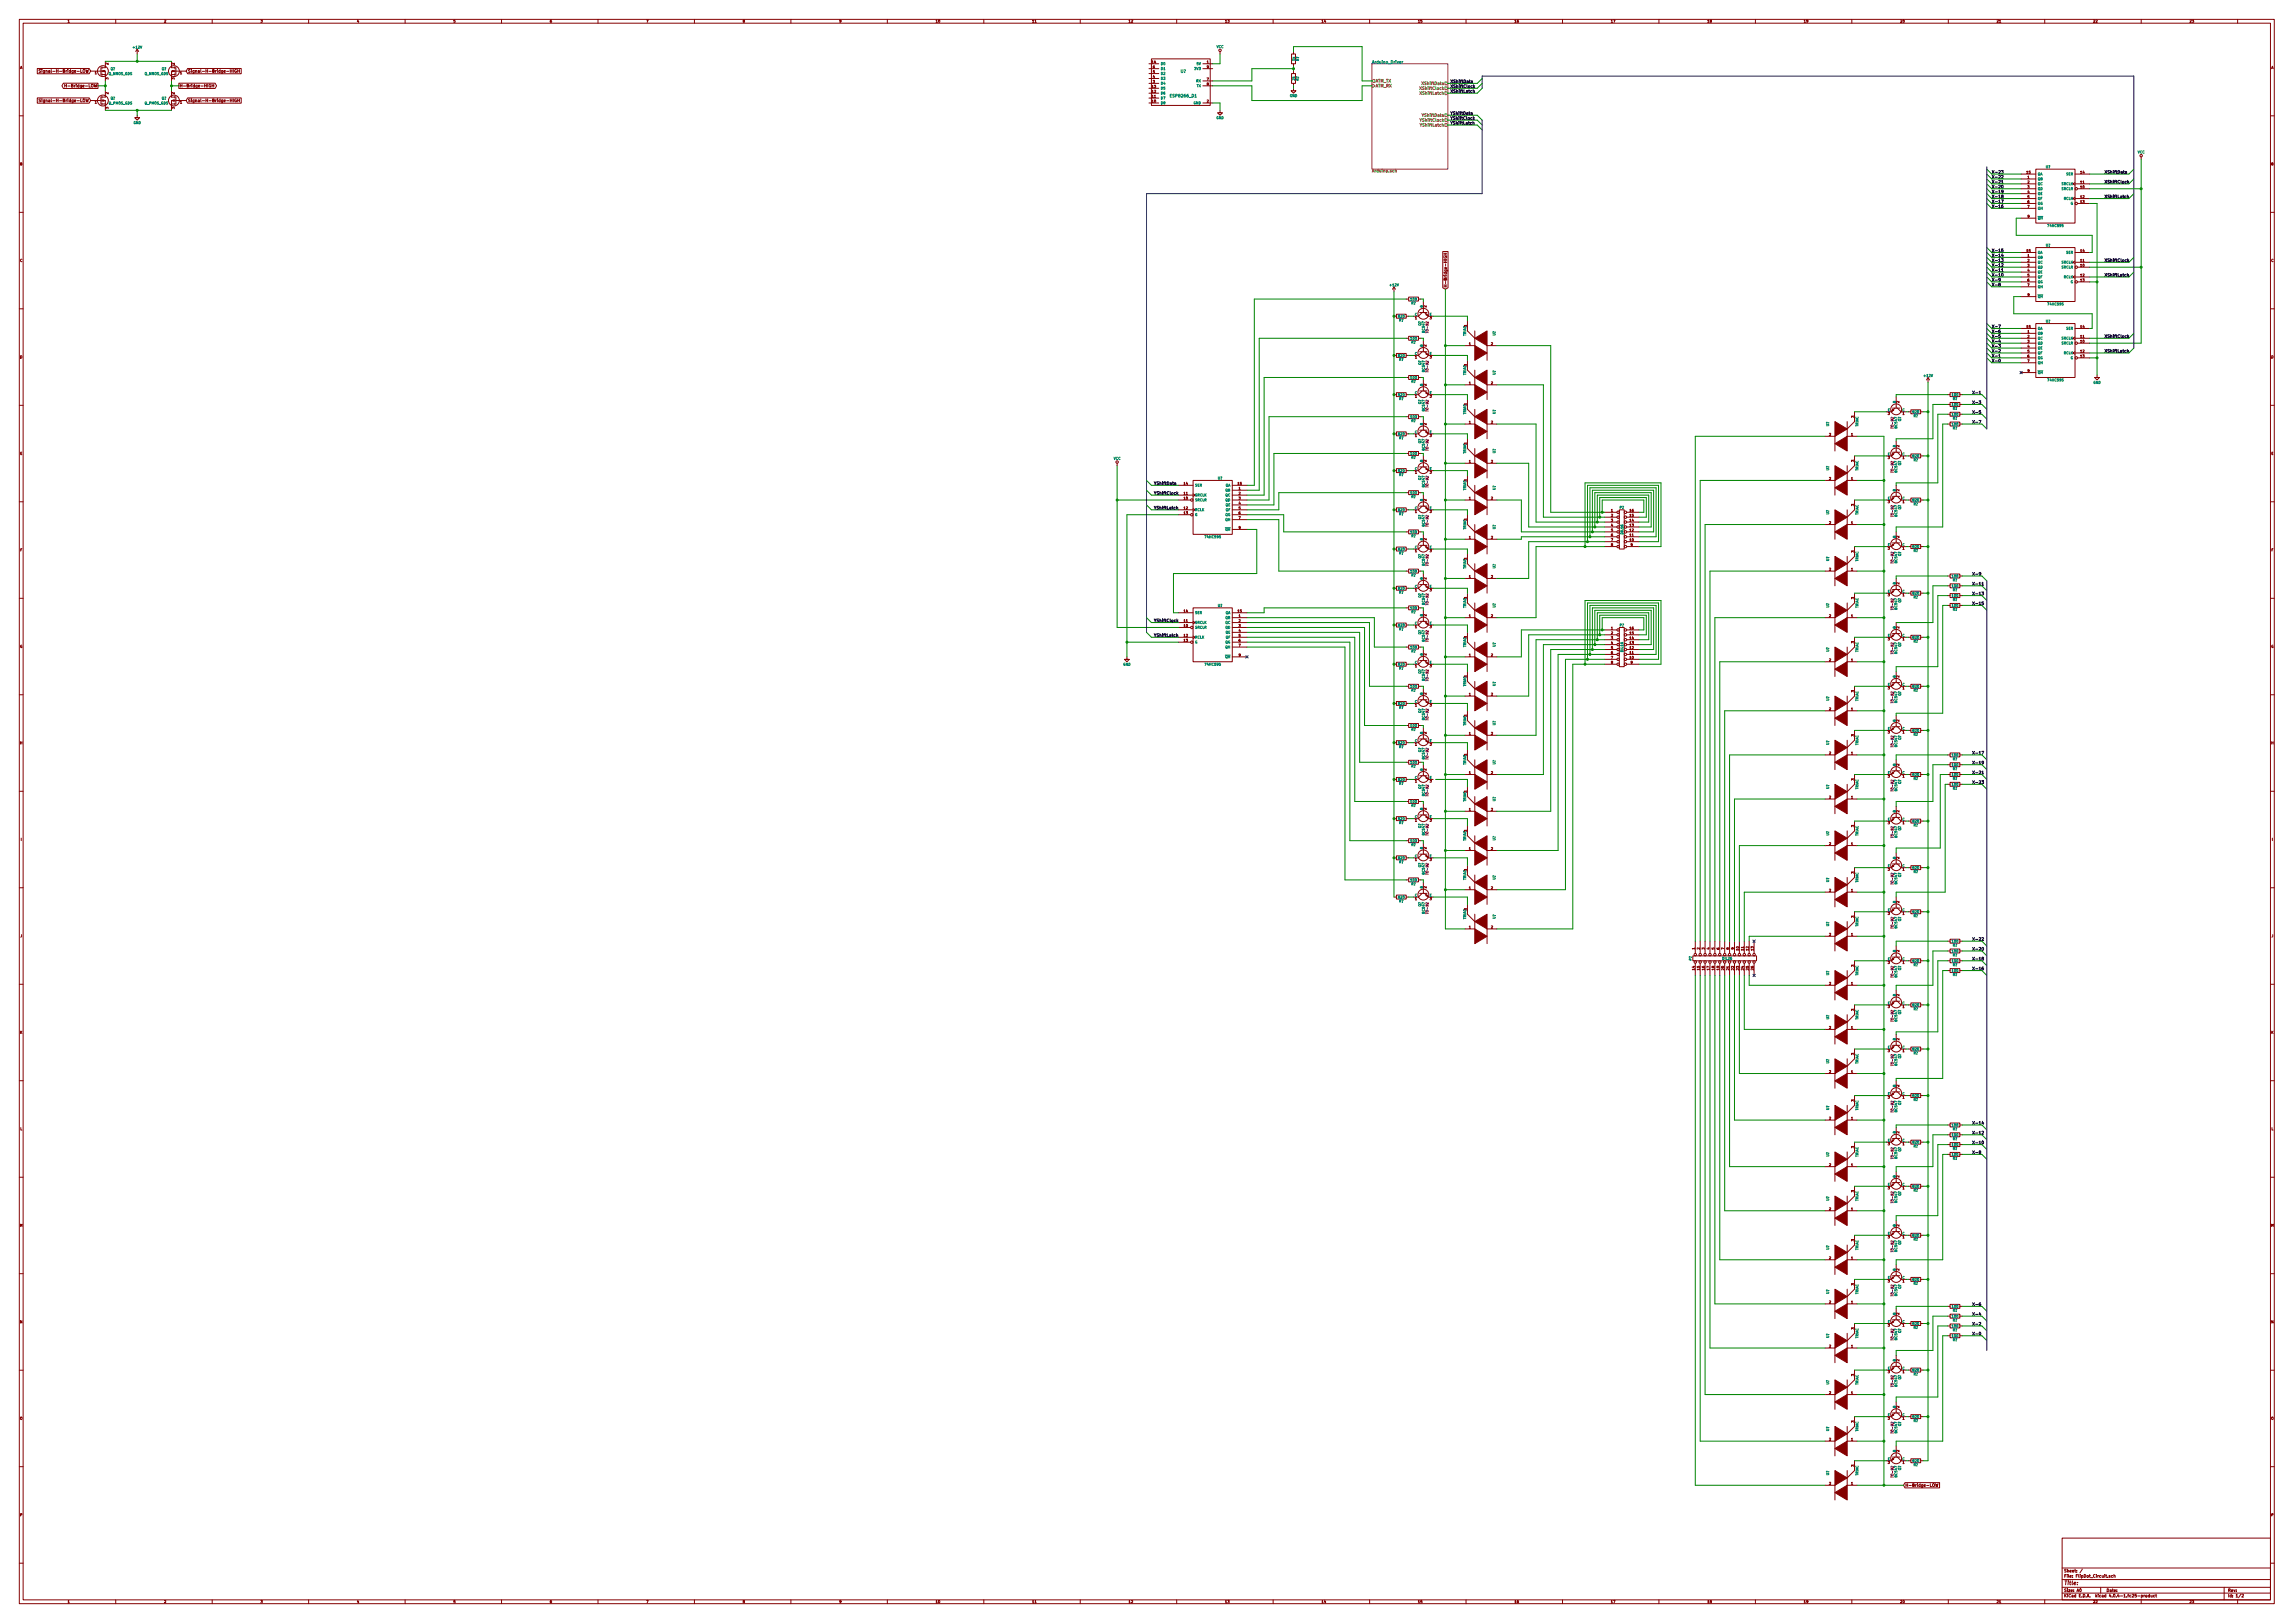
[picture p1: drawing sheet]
<svg xmlns="http://www.w3.org/2000/svg" width="1189mm" height="841mm" viewBox="0 0 1189 841" stroke-linecap="round" stroke-linejoin="round" font-family="sans-serif">
<defs><g id="words">
<text font-size="2.8" fill="#840000" x="1070" y="821">Title:</text>
<g font-size="2.1" fill="#008484">
<text x="711" y="33">Arduino_Driver</text>
<text x="612" y="38">U?</text>
<text x="607" y="50">ESP8266_D1</text>
</g>
<g font-size="2.1" fill="#840000">
<text x="24" y="38">Signal-H-Bridge-LOW</text>
<text x="97" y="38">Signal-H-Bridge-HIGH</text>
<text x="36" y="45">H-Bridge-LOW</text>
<text x="93" y="45">H-Bridge-HIGH</text>
<text x="24" y="53">Signal-H-Bridge-LOW</text>
<text x="97" y="53">Signal-H-Bridge-HIGH</text>
<text x="750" y="149" transform="rotate(-90 750 149)">H-Bridge-HIGH</text>
<text x="988" y="770">H-Bridge-LOW</text>
<text x="1070" y="815">Sheet: /</text>
<text x="1070" y="817">File: FlipDot_Circuit.sch</text>
<text x="1070" y="828">KiCad E.D.A. kicad 4.0.4-1.fc25-product</text>
<text x="1070" y="825">Size: A0</text>
<text x="1092" y="825">Date:</text>
<text x="1155" y="825">Rev:</text>
<text x="1155" y="828">Id: 1/2</text>
</g>
<g font-size="2.1" fill="#848400">
<text x="713" y="45">ATM_RX</text>
<text x="713" y="43">ATM_TX</text>
<text x="737" y="47">XShiftClock</text>
<text x="738" y="44">XShiftData</text>
<text x="737" y="49">XShiftLatch</text>
<text x="737" y="63">YShiftClock</text>
<text x="737" y="66">YShiftLatch</text>
<text x="738" y="60">YShiftData</text>
<text x="711" y="89">Arduino.sch</text>
</g>
<g font-size="2.1">
<text x="752" y="45">XShiftClock</text>
<text x="752" y="43">XShiftData</text>
<text x="752" y="48">XShiftLatch</text>
<text x="752" y="59">YShiftData</text>
<text x="752" y="62">YShiftClock</text>
<text x="752" y="65">YShiftLatch</text>
<text x="1033" y="90">X-23</text>
<text x="1091" y="90">XShiftData</text>
<text x="1033" y="92">X-22</text>
<text x="1033" y="95">X-21</text>
<text x="1091" y="95">XShiftClock</text>
<text x="1033" y="98">X-20</text>
<text x="1033" y="100">X-19</text>
<text x="1033" y="103">X-18</text>
<text x="1033" y="105">X-17</text>
<text x="1033" y="108">X-16</text>
<text x="1091" y="103">XShiftLatch</text>
<text x="1033" y="131">X-15</text>
<text x="1033" y="133">X-14</text>
<text x="1033" y="136">X-13</text>
<text x="1091" y="136">XShiftClock</text>
<text x="1033" y="138">X-12</text>
<text x="1033" y="141">X-11</text>
<text x="1033" y="143">X-10</text>
<text x="1091" y="143">XShiftLatch</text>
<text x="1033" y="146">X-9</text>
<text x="1033" y="148">X-8</text>
<text x="1033" y="170">X-7</text>
<text x="1033" y="172">X-6</text>
<text x="1033" y="175">X-5</text>
<text x="1033" y="178">X-4</text>
<text x="1091" y="175">XShiftClock</text>
<text x="1033" y="180">X-3</text>
<text x="1033" y="183">X-2</text>
<text x="1033" y="185">X-1</text>
<text x="1091" y="183">XShiftLatch</text>
<text x="1033" y="188">X-0</text>
<text x="1022" y="204">X-1</text>
<text x="1022" y="209">X-3</text>
<text x="1022" y="214">X-5</text>
<text x="1022" y="219">X-7</text>
<text x="598" y="251">YShiftData</text>
<text x="598" y="256">YShiftClock</text>
<text x="598" y="264">YShiftLatch</text>
<text x="1022" y="298">X-9</text>
<text x="1022" y="303">X-11</text>
<text x="1022" y="308">X-13</text>
<text x="1022" y="313">X-15</text>
<text x="598" y="322">YShiftClock</text>
<text x="598" y="330">YShiftLatch</text>
<text x="1022" y="391">X-17</text>
<text x="1022" y="396">X-19</text>
<text x="1022" y="401">X-21</text>
<text x="1022" y="406">X-23</text>
<text x="1022" y="487">X-22</text>
<text x="1022" y="493">X-20</text>
<text x="1022" y="498">X-18</text>
<text x="1022" y="503">X-16</text>
<text x="1022" y="583">X-14</text>
<text x="1022" y="588">X-12</text>
<text x="1022" y="593">X-10</text>
<text x="1022" y="598">X-8</text>
<text x="1022" y="677">X-6</text>
<text x="1022" y="682">X-4</text>
<text x="1022" y="687">X-2</text>
<text x="1022" y="692">X-0</text>
</g>
<g font-size="1.8" fill="#840000">
<text x="35" y="12">1</text>
<text x="85" y="12">2</text>
<text x="135" y="12">3</text>
<text x="185" y="12">4</text>
<text x="235" y="12">5</text>
<text x="285" y="12">6</text>
<text x="335" y="12">7</text>
<text x="385" y="12">8</text>
<text x="435" y="12">9</text>
<text x="485" y="12">10</text>
<text x="535" y="12">11</text>
<text x="585" y="12">12</text>
<text x="635" y="12">13</text>
<text x="685" y="12">14</text>
<text x="735" y="12">15</text>
<text x="785" y="12">16</text>
<text x="835" y="12">17</text>
<text x="885" y="12">18</text>
<text x="935" y="12">19</text>
<text x="985" y="12">20</text>
<text x="1035" y="12">21</text>
<text x="1085" y="12">22</text>
<text x="1135" y="12">23</text>
<text x="10" y="36">A</text>
<text x="56" y="34" transform="rotate(-90 56 34)">2</text>
<text x="90" y="34" transform="rotate(-90 90 34)">2</text>
<text x="597" y="33">14</text>
<text x="598" y="35">6</text>
<text x="626" y="33">1</text>
<text x="626" y="35">9</text>
<text x="1177" y="36">A</text>
<text x="49" y="38">1</text>
<text x="56" y="41" transform="rotate(-90 56 41)">3</text>
<text x="90" y="41" transform="rotate(-90 90 41)">3</text>
<text x="93" y="38">1</text>
<text x="598" y="40">4</text>
<text x="598" y="38">5</text>
<text x="626" y="42">7</text>
<text x="597" y="45">13</text>
<text x="598" y="43">3</text>
<text x="626" y="44">8</text>
<text x="49" y="54">1</text>
<text x="56" y="49" transform="rotate(-90 56 49)">2</text>
<text x="90" y="49" transform="rotate(-90 90 49)">2</text>
<text x="93" y="54">1</text>
<text x="597" y="53">10</text>
<text x="597" y="51">11</text>
<text x="597" y="48">12</text>
<text x="626" y="53">2</text>
<text x="56" y="56" transform="rotate(-90 56 56)">3</text>
<text x="90" y="56" transform="rotate(-90 90 56)">3</text>
<text x="10" y="86">B</text>
<text x="1051" y="90">15</text>
<text x="1079" y="90">14</text>
<text x="1177" y="86">B</text>
<text x="1051" y="92">1</text>
<text x="1051" y="95">2</text>
<text x="1079" y="95">11</text>
<text x="1051" y="98">3</text>
<text x="1051" y="100">4</text>
<text x="1079" y="98">10</text>
<text x="1051" y="103">5</text>
<text x="1051" y="105">6</text>
<text x="1051" y="108">7</text>
<text x="1079" y="103">12</text>
<text x="1079" y="105">13</text>
<text x="1051" y="113">9</text>
<text x="1051" y="131">15</text>
<text x="1079" y="131">14</text>
<text x="10" y="136">C</text>
<text x="1051" y="133">1</text>
<text x="1051" y="136">2</text>
<text x="1079" y="136">11</text>
<text x="1177" y="136">C</text>
<text x="1051" y="138">3</text>
<text x="1051" y="141">4</text>
<text x="1051" y="143">5</text>
<text x="1079" y="138">10</text>
<text x="1079" y="143">12</text>
<text x="1051" y="146">6</text>
<text x="1051" y="148">7</text>
<text x="1079" y="146">13</text>
<text x="1051" y="153">9</text>
<text x="739" y="159" transform="rotate(-90 739 159)">2</text>
<text x="734" y="165">1</text>
<text x="741" y="165">3</text>
<text x="1051" y="170">15</text>
<text x="1051" y="172">1</text>
<text x="1079" y="170">14</text>
<text x="739" y="180" transform="rotate(-90 739 180)">2</text>
<text x="762" y="179">1</text>
<text x="773" y="179">2</text>
<text x="1051" y="175">2</text>
<text x="1051" y="178">3</text>
<text x="1079" y="178">10</text>
<text x="1079" y="175">11</text>
<text x="10" y="186">D</text>
<text x="734" y="186">1</text>
<text x="741" y="186">3</text>
<text x="1051" y="180">4</text>
<text x="1051" y="183">5</text>
<text x="1051" y="185">6</text>
<text x="1079" y="183">12</text>
<text x="1079" y="185">13</text>
<text x="1177" y="186">D</text>
<text x="1051" y="188">7</text>
<text x="1051" y="193">9</text>
<text x="739" y="200" transform="rotate(-90 739 200)">2</text>
<text x="762" y="199">1</text>
<text x="773" y="199">2</text>
<text x="734" y="206">1</text>
<text x="741" y="206">3</text>
<text x="985" y="209" transform="rotate(-90 985 209)">2</text>
<text x="979" y="215">3</text>
<text x="986" y="215">1</text>
<text x="739" y="220" transform="rotate(-90 739 220)">2</text>
<text x="762" y="219">1</text>
<text x="773" y="219">2</text>
<text x="961" y="216" transform="rotate(-90 961 216)">3</text>
<text x="734" y="226">1</text>
<text x="741" y="226">3</text>
<text x="948" y="226">2</text>
<text x="960" y="226">1</text>
<text x="985" y="232" transform="rotate(-90 985 232)">2</text>
<text x="10" y="236">E</text>
<text x="739" y="239" transform="rotate(-90 739 239)">2</text>
<text x="762" y="240">1</text>
<text x="773" y="240">2</text>
<text x="961" y="239" transform="rotate(-90 961 239)">3</text>
<text x="979" y="238">3</text>
<text x="986" y="238">1</text>
<text x="1177" y="236">E</text>
<text x="734" y="245">1</text>
<text x="741" y="245">3</text>
<text x="614" y="251">14</text>
<text x="642" y="251">15</text>
<text x="948" y="249">2</text>
<text x="960" y="249">1</text>
<text x="614" y="256">11</text>
<text x="642" y="254">1</text>
<text x="642" y="256">2</text>
<text x="985" y="255" transform="rotate(-90 985 255)">2</text>
<text x="614" y="259">10</text>
<text x="614" y="264">12</text>
<text x="642" y="259">3</text>
<text x="642" y="261">4</text>
<text x="642" y="264">5</text>
<text x="739" y="260" transform="rotate(-90 739 260)">2</text>
<text x="762" y="259">1</text>
<text x="773" y="259">2</text>
<text x="961" y="262" transform="rotate(-90 961 262)">3</text>
<text x="979" y="261">3</text>
<text x="986" y="261">1</text>
<text x="614" y="266">13</text>
<text x="642" y="266">6</text>
<text x="642" y="269">7</text>
<text x="734" y="266">1</text>
<text x="741" y="266">3</text>
<text x="835" y="265">1</text>
<text x="835" y="268">2</text>
<text x="845" y="268">15</text>
<text x="845" y="265">16</text>
<text x="642" y="274">9</text>
<text x="835" y="270">3</text>
<text x="835" y="273">4</text>
<text x="835" y="275">5</text>
<text x="845" y="275">12</text>
<text x="845" y="273">13</text>
<text x="845" y="270">14</text>
<text x="948" y="272">2</text>
<text x="960" y="272">1</text>
<text x="739" y="280" transform="rotate(-90 739 280)">2</text>
<text x="762" y="279">1</text>
<text x="773" y="279">2</text>
<text x="835" y="278">6</text>
<text x="835" y="280">7</text>
<text x="845" y="280">10</text>
<text x="845" y="278">11</text>
<text x="985" y="279" transform="rotate(-90 985 279)">2</text>
<text x="10" y="286">F</text>
<text x="734" y="286">1</text>
<text x="741" y="286">3</text>
<text x="835" y="283">8</text>
<text x="845" y="283">9</text>
<text x="961" y="286" transform="rotate(-90 961 286)">3</text>
<text x="979" y="285">3</text>
<text x="986" y="285">1</text>
<text x="1177" y="286">F</text>
<text x="762" y="299">1</text>
<text x="773" y="299">2</text>
<text x="948" y="296">2</text>
<text x="960" y="296">1</text>
<text x="739" y="300" transform="rotate(-90 739 300)">2</text>
<text x="985" y="303" transform="rotate(-90 985 303)">2</text>
<text x="734" y="306">1</text>
<text x="741" y="306">3</text>
<text x="961" y="310" transform="rotate(-90 961 310)">3</text>
<text x="979" y="309">3</text>
<text x="986" y="309">1</text>
<text x="614" y="317">14</text>
<text x="642" y="317">15</text>
<text x="614" y="322">11</text>
<text x="642" y="320">1</text>
<text x="642" y="322">2</text>
<text x="739" y="319" transform="rotate(-90 739 319)">2</text>
<text x="762" y="320">1</text>
<text x="773" y="320">2</text>
<text x="948" y="320">2</text>
<text x="960" y="320">1</text>
<text x="614" y="325">10</text>
<text x="614" y="330">12</text>
<text x="642" y="325">3</text>
<text x="642" y="327">4</text>
<text x="642" y="330">5</text>
<text x="734" y="325">1</text>
<text x="741" y="325">3</text>
<text x="835" y="326">1</text>
<text x="835" y="329">2</text>
<text x="845" y="329">15</text>
<text x="845" y="326">16</text>
<text x="985" y="326" transform="rotate(-90 985 326)">2</text>
<text x="10" y="336">G</text>
<text x="614" y="333">13</text>
<text x="642" y="333">6</text>
<text x="642" y="335">7</text>
<text x="835" y="331">3</text>
<text x="835" y="334">4</text>
<text x="845" y="334">13</text>
<text x="845" y="331">14</text>
<text x="961" y="333" transform="rotate(-90 961 333)">3</text>
<text x="979" y="332">3</text>
<text x="986" y="332">1</text>
<text x="1177" y="336">G</text>
<text x="642" y="340">9</text>
<text x="739" y="340" transform="rotate(-90 739 340)">2</text>
<text x="762" y="340">1</text>
<text x="773" y="340">2</text>
<text x="835" y="336">5</text>
<text x="835" y="339">6</text>
<text x="835" y="341">7</text>
<text x="845" y="341">10</text>
<text x="845" y="339">11</text>
<text x="845" y="336">12</text>
<text x="734" y="346">1</text>
<text x="741" y="346">3</text>
<text x="835" y="344">8</text>
<text x="845" y="344">9</text>
<text x="948" y="343">2</text>
<text x="960" y="343">1</text>
<text x="985" y="351" transform="rotate(-90 985 351)">2</text>
<text x="739" y="360" transform="rotate(-90 739 360)">2</text>
<text x="961" y="359" transform="rotate(-90 961 359)">3</text>
<text x="979" y="357">3</text>
<text x="986" y="357">1</text>
<text x="762" y="360">1</text>
<text x="773" y="360">2</text>
<text x="734" y="366">1</text>
<text x="741" y="366">3</text>
<text x="948" y="368">2</text>
<text x="960" y="368">1</text>
<text x="985" y="374" transform="rotate(-90 985 374)">2</text>
<text x="739" y="380" transform="rotate(-90 739 380)">2</text>
<text x="762" y="381">1</text>
<text x="773" y="381">2</text>
<text x="961" y="382" transform="rotate(-90 961 382)">3</text>
<text x="979" y="380">3</text>
<text x="986" y="380">1</text>
<text x="10" y="386">H</text>
<text x="734" y="386">1</text>
<text x="741" y="386">3</text>
<text x="1177" y="386">H</text>
<text x="948" y="391">2</text>
<text x="960" y="391">1</text>
<text x="739" y="399" transform="rotate(-90 739 399)">2</text>
<text x="762" y="401">1</text>
<text x="773" y="401">2</text>
<text x="985" y="397" transform="rotate(-90 985 397)">2</text>
<text x="734" y="405">1</text>
<text x="741" y="405">3</text>
<text x="961" y="404" transform="rotate(-90 961 404)">3</text>
<text x="979" y="403">3</text>
<text x="986" y="403">1</text>
<text x="948" y="414">2</text>
<text x="960" y="414">1</text>
<text x="739" y="420" transform="rotate(-90 739 420)">2</text>
<text x="734" y="426">1</text>
<text x="741" y="426">3</text>
<text x="762" y="420">1</text>
<text x="773" y="420">2</text>
<text x="985" y="421" transform="rotate(-90 985 421)">2</text>
<text x="961" y="429" transform="rotate(-90 961 429)">3</text>
<text x="979" y="427">3</text>
<text x="986" y="427">1</text>
<text x="11" y="436">I</text>
<text x="948" y="438">2</text>
<text x="960" y="438">1</text>
<text x="1178" y="436">I</text>
<text x="739" y="440" transform="rotate(-90 739 440)">2</text>
<text x="762" y="440">1</text>
<text x="773" y="440">2</text>
<text x="734" y="446">1</text>
<text x="741" y="446">3</text>
<text x="985" y="445" transform="rotate(-90 985 445)">2</text>
<text x="961" y="453" transform="rotate(-90 961 453)">3</text>
<text x="979" y="451">3</text>
<text x="986" y="451">1</text>
<text x="739" y="460" transform="rotate(-90 739 460)">2</text>
<text x="762" y="461">1</text>
<text x="773" y="461">2</text>
<text x="734" y="466">1</text>
<text x="741" y="466">3</text>
<text x="948" y="462">2</text>
<text x="960" y="462">1</text>
<text x="985" y="468" transform="rotate(-90 985 468)">2</text>
<text x="979" y="474">3</text>
<text x="986" y="474">1</text>
<text x="961" y="475" transform="rotate(-90 961 475)">3</text>
<text x="11" y="486">J</text>
<text x="762" y="481">1</text>
<text x="773" y="481">2</text>
<text x="948" y="485">2</text>
<text x="960" y="485">1</text>
<text x="1178" y="486">J</text>
<text x="879" y="492" transform="rotate(-90 879 492)">1</text>
<text x="881" y="492" transform="rotate(-90 881 492)">2</text>
<text x="884" y="492" transform="rotate(-90 884 492)">3</text>
<text x="886" y="492" transform="rotate(-90 886 492)">4</text>
<text x="889" y="492" transform="rotate(-90 889 492)">5</text>
<text x="891" y="492" transform="rotate(-90 891 492)">6</text>
<text x="894" y="492" transform="rotate(-90 894 492)">7</text>
<text x="896" y="492" transform="rotate(-90 896 492)">8</text>
<text x="899" y="492" transform="rotate(-90 899 492)">9</text>
<text x="901" y="492" transform="rotate(-90 901 492)">10</text>
<text x="904" y="492" transform="rotate(-90 904 492)">11</text>
<text x="907" y="492" transform="rotate(-90 907 492)">12</text>
<text x="909" y="492" transform="rotate(-90 909 492)">13</text>
<text x="985" y="493" transform="rotate(-90 985 493)">2</text>
<text x="879" y="503" transform="rotate(-90 879 503)">14</text>
<text x="881" y="503" transform="rotate(-90 881 503)">15</text>
<text x="884" y="503" transform="rotate(-90 884 503)">16</text>
<text x="886" y="503" transform="rotate(-90 886 503)">17</text>
<text x="889" y="503" transform="rotate(-90 889 503)">18</text>
<text x="891" y="503" transform="rotate(-90 891 503)">19</text>
<text x="894" y="503" transform="rotate(-90 894 503)">20</text>
<text x="896" y="503" transform="rotate(-90 896 503)">21</text>
<text x="899" y="503" transform="rotate(-90 899 503)">22</text>
<text x="901" y="503" transform="rotate(-90 901 503)">23</text>
<text x="904" y="503" transform="rotate(-90 904 503)">24</text>
<text x="907" y="503" transform="rotate(-90 907 503)">25</text>
<text x="909" y="503" transform="rotate(-90 909 503)">26</text>
<text x="961" y="501" transform="rotate(-90 961 501)">3</text>
<text x="979" y="499">3</text>
<text x="986" y="499">1</text>
<text x="948" y="510">2</text>
<text x="960" y="510">1</text>
<text x="985" y="516" transform="rotate(-90 985 516)">2</text>
<text x="961" y="524" transform="rotate(-90 961 524)">3</text>
<text x="979" y="522">3</text>
<text x="986" y="522">1</text>
<text x="948" y="533">2</text>
<text x="960" y="533">1</text>
<text x="10" y="536">K</text>
<text x="985" y="539" transform="rotate(-90 985 539)">2</text>
<text x="1177" y="536">K</text>
<text x="979" y="545">3</text>
<text x="986" y="545">1</text>
<text x="961" y="547" transform="rotate(-90 961 547)">3</text>
<text x="948" y="556">2</text>
<text x="960" y="556">1</text>
<text x="985" y="563" transform="rotate(-90 985 563)">2</text>
<text x="979" y="569">3</text>
<text x="986" y="569">1</text>
<text x="961" y="571" transform="rotate(-90 961 571)">3</text>
<text x="948" y="580">2</text>
<text x="960" y="580">1</text>
<text x="10" y="586">L</text>
<text x="985" y="587" transform="rotate(-90 985 587)">2</text>
<text x="1177" y="586">L</text>
<text x="979" y="593">3</text>
<text x="986" y="593">1</text>
<text x="961" y="595" transform="rotate(-90 961 595)">3</text>
<text x="948" y="604">2</text>
<text x="960" y="604">1</text>
<text x="985" y="610" transform="rotate(-90 985 610)">2</text>
<text x="961" y="618" transform="rotate(-90 961 618)">3</text>
<text x="979" y="616">3</text>
<text x="986" y="616">1</text>
<text x="948" y="627">2</text>
<text x="960" y="627">1</text>
<text x="10" y="636">M</text>
<text x="985" y="636" transform="rotate(-90 985 636)">2</text>
<text x="1177" y="636">M</text>
<text x="979" y="642">3</text>
<text x="986" y="642">1</text>
<text x="961" y="643" transform="rotate(-90 961 643)">3</text>
<text x="948" y="653">2</text>
<text x="960" y="653">1</text>
<text x="985" y="658" transform="rotate(-90 985 658)">2</text>
<text x="961" y="666" transform="rotate(-90 961 666)">3</text>
<text x="979" y="664">3</text>
<text x="986" y="664">1</text>
<text x="948" y="675">2</text>
<text x="960" y="675">1</text>
<text x="985" y="681" transform="rotate(-90 985 681)">2</text>
<text x="10" y="686">N</text>
<text x="961" y="689" transform="rotate(-90 961 689)">3</text>
<text x="979" y="687">3</text>
<text x="986" y="687">1</text>
<text x="1177" y="686">N</text>
<text x="948" y="698">2</text>
<text x="960" y="698">1</text>
<text x="985" y="705" transform="rotate(-90 985 705)">2</text>
<text x="961" y="713" transform="rotate(-90 961 713)">3</text>
<text x="979" y="711">3</text>
<text x="986" y="711">1</text>
<text x="948" y="722">2</text>
<text x="960" y="722">1</text>
<text x="985" y="729" transform="rotate(-90 985 729)">2</text>
<text x="10" y="736">O</text>
<text x="961" y="737" transform="rotate(-90 961 737)">3</text>
<text x="979" y="736">3</text>
<text x="986" y="736">1</text>
<text x="1177" y="736">O</text>
<text x="948" y="747">2</text>
<text x="960" y="747">1</text>
<text x="985" y="752" transform="rotate(-90 985 752)">2</text>
<text x="961" y="760" transform="rotate(-90 961 760)">3</text>
<text x="979" y="758">3</text>
<text x="986" y="758">1</text>
<text x="948" y="769">2</text>
<text x="960" y="769">1</text>
<text x="10" y="786">P</text>
<text x="1177" y="786">P</text>
<text x="35" y="831">1</text>
<text x="85" y="831">2</text>
<text x="135" y="831">3</text>
<text x="185" y="831">4</text>
<text x="235" y="831">5</text>
<text x="285" y="831">6</text>
<text x="335" y="831">7</text>
<text x="385" y="831">8</text>
<text x="435" y="831">9</text>
<text x="485" y="831">10</text>
<text x="535" y="831">11</text>
<text x="585" y="831">12</text>
<text x="635" y="831">13</text>
<text x="685" y="831">14</text>
<text x="735" y="831">15</text>
<text x="785" y="831">16</text>
<text x="835" y="831">17</text>
<text x="885" y="831">18</text>
<text x="935" y="831">19</text>
<text x="985" y="831">20</text>
<text x="1035" y="831">21</text>
<text x="1085" y="831">22</text>
<text x="1135" y="831">23</text>
</g>
<g font-size="1.8" fill="#008484">
<text x="69" y="25">+12V</text>
<text x="631" y="25">VCC</text>
<text x="602" y="34">D0</text>
<text x="620" y="34">5V</text>
<text x="671" y="31" transform="rotate(-90 671 31)">1k</text>
<text x="673" y="32" transform="rotate(-90 673 32)">R?</text>
<text x="56" y="39">Q_NMOS_GDS</text>
<text x="57" y="36">Q?</text>
<text x="75" y="39">Q_NMOS_GDS</text>
<text x="84" y="36">Q?</text>
<text x="602" y="41">D3</text>
<text x="602" y="39">D2</text>
<text x="602" y="36">D1</text>
<text x="619" y="36">3V3</text>
<text x="671" y="42" transform="rotate(-90 671 42)">2k</text>
<text x="673" y="42" transform="rotate(-90 673 42)">R?</text>
<text x="602" y="44">D4</text>
<text x="602" y="46">D5</text>
<text x="620" y="43">RX</text>
<text x="620" y="45">TX</text>
<text x="57" y="52">Q?</text>
<text x="84" y="52">Q?</text>
<text x="602" y="51">D7</text>
<text x="602" y="49">D6</text>
<text x="669" y="50">GND</text>
<text x="56" y="54">Q_PMOS_GDS</text>
<text x="75" y="54">Q_PMOS_GDS</text>
<text x="602" y="54">D8</text>
<text x="619" y="54">GND</text>
<text x="69" y="64">GND</text>
<text x="631" y="62">GND</text>
<text x="1108" y="79">VCC</text>
<text x="1061" y="87">U?</text>
<text x="1056" y="93">QB</text>
<text x="1056" y="96">QC</text>
<text x="1056" y="91">QA</text>
<text x="1069" y="96">SRCLK</text>
<text x="1071" y="91">SER</text>
<text x="1056" y="98">QD</text>
<text x="1056" y="101">QE</text>
<text x="1069" y="98">SRCLR</text>
<text x="1056" y="104">QF</text>
<text x="1056" y="106">QG</text>
<text x="1070" y="104">RCLK</text>
<text x="1073" y="106">G</text>
<text x="1056" y="109">QH</text>
<text x="1056" y="114">QH</text>
<text x="1062" y="118">74HC595</text>
<text x="1056" y="131">QA</text>
<text x="1061" y="128">U?</text>
<text x="1071" y="131">SER</text>
<text x="1056" y="134">QB</text>
<text x="1056" y="137">QC</text>
<text x="1069" y="137">SRCLK</text>
<text x="1056" y="139">QD</text>
<text x="1056" y="142">QE</text>
<text x="1069" y="139">SRCLR</text>
<text x="721" y="148">+12V</text>
<text x="1056" y="144">QF</text>
<text x="1056" y="147">QG</text>
<text x="1056" y="149">QH</text>
<text x="1070" y="144">RCLK</text>
<text x="1073" y="147">G</text>
<text x="731" y="156">100</text>
<text x="1056" y="154">QH</text>
<text x="732" y="158">R?</text>
<text x="738" y="159" transform="rotate(-90 738 159)">B</text>
<text x="1062" y="158">74HC595</text>
<text x="725" y="165">820</text>
<text x="725" y="167">R?</text>
<text x="733" y="164">C</text>
<text x="741" y="164">E</text>
<text x="1061" y="167">U?</text>
<text x="737" y="169" transform="rotate(-90 737 169)">Q?</text>
<text x="760" y="169" transform="rotate(-90 760 169)">3</text>
<text x="775" y="174" transform="rotate(-90 775 174)">U?</text>
<text x="1056" y="173">QB</text>
<text x="1056" y="171">QA</text>
<text x="1071" y="171">SER</text>
<text x="731" y="176">100</text>
<text x="732" y="178">R?</text>
<text x="738" y="180" transform="rotate(-90 738 180)">B</text>
<text x="760" y="174" transform="rotate(-90 760 174)">TRIAC</text>
<text x="1056" y="176">QC</text>
<text x="1056" y="178">QD</text>
<text x="1069" y="178">SRCLR</text>
<text x="1069" y="176">SRCLK</text>
<text x="725" y="185">820</text>
<text x="733" y="184">C</text>
<text x="741" y="184">E</text>
<text x="1056" y="181">QE</text>
<text x="1056" y="184">QF</text>
<text x="1070" y="184">RCLK</text>
<text x="725" y="187">R?</text>
<text x="737" y="189" transform="rotate(-90 737 189)">Q?</text>
<text x="760" y="190" transform="rotate(-90 760 190)">3</text>
<text x="1056" y="186">QG</text>
<text x="1056" y="189">QH</text>
<text x="1073" y="186">G</text>
<text x="731" y="196">100</text>
<text x="760" y="194" transform="rotate(-90 760 194)">TRIAC</text>
<text x="775" y="194" transform="rotate(-90 775 194)">U?</text>
<text x="997" y="195">+12V</text>
<text x="1056" y="194">QH</text>
<text x="1062" y="198">74HC595</text>
<text x="732" y="198">R?</text>
<text x="738" y="200" transform="rotate(-90 738 200)">B</text>
<text x="1085" y="199">GND</text>
<text x="725" y="205">820</text>
<text x="725" y="207">R?</text>
<text x="733" y="204">C</text>
<text x="737" y="209" transform="rotate(-90 737 209)">Q?</text>
<text x="741" y="204">E</text>
<text x="983" y="209" transform="rotate(-90 983 209)">B</text>
<text x="1012" y="205">100</text>
<text x="1012" y="207">R?</text>
<text x="760" y="215" transform="rotate(-90 760 215)">TRIAC</text>
<text x="760" y="210" transform="rotate(-90 760 210)">3</text>
<text x="775" y="215" transform="rotate(-90 775 215)">U?</text>
<text x="979" y="213">E</text>
<text x="986" y="213">C</text>
<text x="992" y="214">820</text>
<text x="1012" y="210">100</text>
<text x="1012" y="215">100</text>
<text x="1012" y="212">R?</text>
<text x="731" y="217">100</text>
<text x="732" y="219">R?</text>
<text x="738" y="220" transform="rotate(-90 738 220)">B</text>
<text x="948" y="221" transform="rotate(-90 948 221)">U?</text>
<text x="963" y="221" transform="rotate(-90 963 221)">TRIAC</text>
<text x="984" y="222" transform="rotate(-90 984 222)">BC547</text>
<text x="985" y="218" transform="rotate(-90 985 218)">Q?</text>
<text x="992" y="216">R?</text>
<text x="1012" y="220">100</text>
<text x="1012" y="217">R?</text>
<text x="725" y="226">820</text>
<text x="725" y="228">R?</text>
<text x="733" y="225">C</text>
<text x="741" y="225">E</text>
<text x="1012" y="222">R?</text>
<text x="737" y="230" transform="rotate(-90 737 230)">Q?</text>
<text x="760" y="230" transform="rotate(-90 760 230)">3</text>
<text x="983" y="232" transform="rotate(-90 983 232)">B</text>
<text x="577" y="238">VCC</text>
<text x="731" y="236">100</text>
<text x="732" y="238">R?</text>
<text x="738" y="239" transform="rotate(-90 738 239)">B</text>
<text x="760" y="235" transform="rotate(-90 760 235)">TRIAC</text>
<text x="775" y="235" transform="rotate(-90 775 235)">U?</text>
<text x="979" y="236">E</text>
<text x="986" y="236">C</text>
<text x="992" y="237">820</text>
<text x="992" y="239">R?</text>
<text x="725" y="245">820</text>
<text x="733" y="244">C</text>
<text x="741" y="244">E</text>
<text x="948" y="244" transform="rotate(-90 948 244)">U?</text>
<text x="963" y="244" transform="rotate(-90 963 244)">TRIAC</text>
<text x="984" y="245" transform="rotate(-90 984 245)">BC547</text>
<text x="985" y="241" transform="rotate(-90 985 241)">Q?</text>
<text x="631" y="248">U?</text>
<text x="725" y="247">R?</text>
<text x="737" y="249" transform="rotate(-90 737 249)">Q?</text>
<text x="760" y="249" transform="rotate(-90 760 249)">3</text>
<text x="620" y="257">SRCLK</text>
<text x="620" y="252">SER</text>
<text x="635" y="255">QB</text>
<text x="635" y="257">QC</text>
<text x="635" y="252">QA</text>
<text x="731" y="256">100</text>
<text x="760" y="254" transform="rotate(-90 760 254)">TRIAC</text>
<text x="775" y="254" transform="rotate(-90 775 254)">U?</text>
<text x="983" y="255" transform="rotate(-90 983 255)">B</text>
<text x="620" y="260">SRCLR</text>
<text x="635" y="260">QD</text>
<text x="635" y="262">QE</text>
<text x="732" y="258">R?</text>
<text x="733" y="264">C</text>
<text x="738" y="260" transform="rotate(-90 738 260)">B</text>
<text x="741" y="264">E</text>
<text x="840" y="264">P?</text>
<text x="979" y="259">E</text>
<text x="986" y="259">C</text>
<text x="992" y="260">820</text>
<text x="992" y="262">R?</text>
<text x="620" y="265">RCLK</text>
<text x="620" y="267">G</text>
<text x="635" y="267">QG</text>
<text x="635" y="270">QH</text>
<text x="635" y="265">QF</text>
<text x="725" y="265">820</text>
<text x="725" y="267">R?</text>
<text x="737" y="269" transform="rotate(-90 737 269)">Q?</text>
<text x="760" y="270" transform="rotate(-90 760 270)">3</text>
<text x="948" y="267" transform="rotate(-90 948 267)">U?</text>
<text x="963" y="267" transform="rotate(-90 963 267)">TRIAC</text>
<text x="984" y="267" transform="rotate(-90 984 267)">BC547</text>
<text x="985" y="264" transform="rotate(-90 985 264)">Q?</text>
<text x="635" y="275">QH</text>
<text x="760" y="275" transform="rotate(-90 760 275)">TRIAC</text>
<text x="775" y="274" transform="rotate(-90 775 274)">U?</text>
<text x="625" y="279">74HC595</text>
<text x="731" y="276">100</text>
<text x="732" y="278">R?</text>
<text x="738" y="280" transform="rotate(-90 738 280)">B</text>
<text x="841" y="277" transform="rotate(-90 841 277)">DIL16</text>
<text x="983" y="279" transform="rotate(-90 983 279)">B</text>
<text x="725" y="285">820</text>
<text x="725" y="287">R?</text>
<text x="733" y="284">C</text>
<text x="741" y="284">E</text>
<text x="979" y="283">E</text>
<text x="986" y="283">C</text>
<text x="992" y="284">820</text>
<text x="992" y="286">R?</text>
<text x="737" y="289" transform="rotate(-90 737 289)">Q?</text>
<text x="760" y="290" transform="rotate(-90 760 290)">3</text>
<text x="948" y="291" transform="rotate(-90 948 291)">U?</text>
<text x="963" y="291" transform="rotate(-90 963 291)">TRIAC</text>
<text x="984" y="292" transform="rotate(-90 984 292)">BC547</text>
<text x="985" y="288" transform="rotate(-90 985 288)">Q?</text>
<text x="731" y="297">100</text>
<text x="732" y="299">R?</text>
<text x="760" y="295" transform="rotate(-90 760 295)">TRIAC</text>
<text x="775" y="295" transform="rotate(-90 775 295)">U?</text>
<text x="1012" y="299">100</text>
<text x="725" y="306">820</text>
<text x="733" y="305">C</text>
<text x="738" y="300" transform="rotate(-90 738 300)">B</text>
<text x="741" y="305">E</text>
<text x="983" y="303" transform="rotate(-90 983 303)">B</text>
<text x="1012" y="304">100</text>
<text x="1012" y="301">R?</text>
<text x="725" y="308">R?</text>
<text x="737" y="310" transform="rotate(-90 737 310)">Q?</text>
<text x="760" y="310" transform="rotate(-90 760 310)">3</text>
<text x="979" y="307">E</text>
<text x="986" y="307">C</text>
<text x="992" y="308">820</text>
<text x="992" y="310">R?</text>
<text x="1012" y="309">100</text>
<text x="1012" y="306">R?</text>
<text x="1012" y="311">R?</text>
<text x="631" y="314">U?</text>
<text x="731" y="316">100</text>
<text x="732" y="318">R?</text>
<text x="760" y="315" transform="rotate(-90 760 315)">TRIAC</text>
<text x="775" y="315" transform="rotate(-90 775 315)">U?</text>
<text x="948" y="315" transform="rotate(-90 948 315)">U?</text>
<text x="963" y="315" transform="rotate(-90 963 315)">TRIAC</text>
<text x="984" y="316" transform="rotate(-90 984 316)">BC547</text>
<text x="985" y="312" transform="rotate(-90 985 312)">Q?</text>
<text x="1012" y="314">100</text>
<text x="1012" y="316">R?</text>
<text x="620" y="323">SRCLK</text>
<text x="620" y="318">SER</text>
<text x="635" y="321">QB</text>
<text x="635" y="323">QC</text>
<text x="635" y="318">QA</text>
<text x="733" y="324">C</text>
<text x="738" y="319" transform="rotate(-90 738 319)">B</text>
<text x="741" y="324">E</text>
<text x="620" y="326">SRCLR</text>
<text x="635" y="326">QD</text>
<text x="635" y="328">QE</text>
<text x="725" y="325">820</text>
<text x="725" y="327">R?</text>
<text x="737" y="329" transform="rotate(-90 737 329)">Q?</text>
<text x="840" y="325">P?</text>
<text x="979" y="330">E</text>
<text x="983" y="326" transform="rotate(-90 983 326)">B</text>
<text x="986" y="330">C</text>
<text x="620" y="331">RCLK</text>
<text x="620" y="333">G</text>
<text x="635" y="333">QG</text>
<text x="635" y="336">QH</text>
<text x="635" y="331">QF</text>
<text x="760" y="335" transform="rotate(-90 760 335)">TRIAC</text>
<text x="760" y="331" transform="rotate(-90 760 331)">3</text>
<text x="775" y="335" transform="rotate(-90 775 335)">U?</text>
<text x="985" y="335" transform="rotate(-90 985 335)">Q?</text>
<text x="992" y="331">820</text>
<text x="992" y="333">R?</text>
<text x="635" y="341">QH</text>
<text x="731" y="336">100</text>
<text x="732" y="338">R?</text>
<text x="738" y="340" transform="rotate(-90 738 340)">B</text>
<text x="841" y="338" transform="rotate(-90 841 338)">DIL16</text>
<text x="948" y="338" transform="rotate(-90 948 338)">U?</text>
<text x="963" y="338" transform="rotate(-90 963 338)">TRIAC</text>
<text x="984" y="339" transform="rotate(-90 984 339)">BC547</text>
<text x="582" y="345">GND</text>
<text x="625" y="345">74HC595</text>
<text x="725" y="345">820</text>
<text x="725" y="347">R?</text>
<text x="733" y="344">C</text>
<text x="741" y="344">E</text>
<text x="737" y="349" transform="rotate(-90 737 349)">Q?</text>
<text x="760" y="351" transform="rotate(-90 760 351)">3</text>
<text x="983" y="351" transform="rotate(-90 983 351)">B</text>
<text x="731" y="356">100</text>
<text x="732" y="358">R?</text>
<text x="760" y="356" transform="rotate(-90 760 356)">TRIAC</text>
<text x="775" y="356" transform="rotate(-90 775 356)">U?</text>
<text x="979" y="355">E</text>
<text x="986" y="355">C</text>
<text x="992" y="356">820</text>
<text x="992" y="358">R?</text>
<text x="725" y="365">820</text>
<text x="733" y="364">C</text>
<text x="738" y="360" transform="rotate(-90 738 360)">B</text>
<text x="741" y="364">E</text>
<text x="948" y="363" transform="rotate(-90 948 363)">U?</text>
<text x="963" y="363" transform="rotate(-90 963 363)">TRIAC</text>
<text x="984" y="364" transform="rotate(-90 984 364)">BC547</text>
<text x="985" y="361" transform="rotate(-90 985 361)">Q?</text>
<text x="725" y="367">R?</text>
<text x="737" y="369" transform="rotate(-90 737 369)">Q?</text>
<text x="760" y="371" transform="rotate(-90 760 371)">3</text>
<text x="731" y="377">100</text>
<text x="760" y="376" transform="rotate(-90 760 376)">TRIAC</text>
<text x="775" y="376" transform="rotate(-90 775 376)">U?</text>
<text x="983" y="374" transform="rotate(-90 983 374)">B</text>
<text x="732" y="379">R?</text>
<text x="738" y="380" transform="rotate(-90 738 380)">B</text>
<text x="979" y="378">E</text>
<text x="985" y="383" transform="rotate(-90 985 383)">Q?</text>
<text x="986" y="378">C</text>
<text x="992" y="379">820</text>
<text x="992" y="381">R?</text>
<text x="725" y="386">820</text>
<text x="725" y="388">R?</text>
<text x="733" y="385">C</text>
<text x="737" y="390" transform="rotate(-90 737 390)">Q?</text>
<text x="741" y="385">E</text>
<text x="948" y="386" transform="rotate(-90 948 386)">U?</text>
<text x="963" y="386" transform="rotate(-90 963 386)">TRIAC</text>
<text x="984" y="387" transform="rotate(-90 984 387)">BC547</text>
<text x="731" y="396">100</text>
<text x="760" y="392" transform="rotate(-90 760 392)">3</text>
<text x="1012" y="392">100</text>
<text x="1012" y="394">R?</text>
<text x="732" y="398">R?</text>
<text x="738" y="399" transform="rotate(-90 738 399)">B</text>
<text x="760" y="396" transform="rotate(-90 760 396)">TRIAC</text>
<text x="775" y="396" transform="rotate(-90 775 396)">U?</text>
<text x="979" y="401">E</text>
<text x="983" y="397" transform="rotate(-90 983 397)">B</text>
<text x="986" y="401">C</text>
<text x="1012" y="397">100</text>
<text x="1012" y="399">R?</text>
<text x="725" y="405">820</text>
<text x="725" y="407">R?</text>
<text x="733" y="404">C</text>
<text x="741" y="404">E</text>
<text x="985" y="406" transform="rotate(-90 985 406)">Q?</text>
<text x="992" y="402">820</text>
<text x="992" y="404">R?</text>
<text x="1012" y="402">100</text>
<text x="1012" y="407">100</text>
<text x="1012" y="404">R?</text>
<text x="737" y="409" transform="rotate(-90 737 409)">Q?</text>
<text x="760" y="411" transform="rotate(-90 760 411)">3</text>
<text x="948" y="409" transform="rotate(-90 948 409)">U?</text>
<text x="963" y="409" transform="rotate(-90 963 409)">TRIAC</text>
<text x="984" y="410" transform="rotate(-90 984 410)">BC547</text>
<text x="1012" y="409">R?</text>
<text x="731" y="416">100</text>
<text x="732" y="418">R?</text>
<text x="738" y="420" transform="rotate(-90 738 420)">B</text>
<text x="760" y="415" transform="rotate(-90 760 415)">TRIAC</text>
<text x="775" y="415" transform="rotate(-90 775 415)">U?</text>
<text x="725" y="425">820</text>
<text x="733" y="424">C</text>
<text x="741" y="424">E</text>
<text x="979" y="425">E</text>
<text x="983" y="421" transform="rotate(-90 983 421)">B</text>
<text x="986" y="425">C</text>
<text x="725" y="427">R?</text>
<text x="737" y="429" transform="rotate(-90 737 429)">Q?</text>
<text x="760" y="431" transform="rotate(-90 760 431)">3</text>
<text x="985" y="430" transform="rotate(-90 985 430)">Q?</text>
<text x="992" y="426">820</text>
<text x="992" y="428">R?</text>
<text x="731" y="436">100</text>
<text x="760" y="436" transform="rotate(-90 760 436)">TRIAC</text>
<text x="775" y="436" transform="rotate(-90 775 436)">U?</text>
<text x="948" y="433" transform="rotate(-90 948 433)">U?</text>
<text x="963" y="433" transform="rotate(-90 963 433)">TRIAC</text>
<text x="984" y="434" transform="rotate(-90 984 434)">BC547</text>
<text x="732" y="438">R?</text>
<text x="738" y="440" transform="rotate(-90 738 440)">B</text>
<text x="725" y="445">820</text>
<text x="725" y="447">R?</text>
<text x="733" y="444">C</text>
<text x="737" y="449" transform="rotate(-90 737 449)">Q?</text>
<text x="741" y="444">E</text>
<text x="979" y="449">E</text>
<text x="983" y="445" transform="rotate(-90 983 445)">B</text>
<text x="986" y="449">C</text>
<text x="760" y="451" transform="rotate(-90 760 451)">3</text>
<text x="775" y="456" transform="rotate(-90 775 456)">U?</text>
<text x="985" y="455" transform="rotate(-90 985 455)">Q?</text>
<text x="992" y="450">820</text>
<text x="992" y="452">R?</text>
<text x="731" y="457">100</text>
<text x="732" y="459">R?</text>
<text x="738" y="460" transform="rotate(-90 738 460)">B</text>
<text x="760" y="456" transform="rotate(-90 760 456)">TRIAC</text>
<text x="948" y="457" transform="rotate(-90 948 457)">U?</text>
<text x="963" y="457" transform="rotate(-90 963 457)">TRIAC</text>
<text x="984" y="458" transform="rotate(-90 984 458)">BC547</text>
<text x="725" y="466">820</text>
<text x="725" y="468">R?</text>
<text x="733" y="465">C</text>
<text x="741" y="465">E</text>
<text x="737" y="470" transform="rotate(-90 737 470)">Q?</text>
<text x="760" y="472" transform="rotate(-90 760 472)">3</text>
<text x="979" y="472">E</text>
<text x="983" y="468" transform="rotate(-90 983 468)">B</text>
<text x="986" y="472">C</text>
<text x="992" y="473">820</text>
<text x="760" y="476" transform="rotate(-90 760 476)">TRIAC</text>
<text x="775" y="476" transform="rotate(-90 775 476)">U?</text>
<text x="948" y="480" transform="rotate(-90 948 480)">U?</text>
<text x="985" y="477" transform="rotate(-90 985 477)">Q?</text>
<text x="992" y="475">R?</text>
<text x="963" y="480" transform="rotate(-90 963 480)">TRIAC</text>
<text x="984" y="481" transform="rotate(-90 984 481)">BC547</text>
<text x="1012" y="488">100</text>
<text x="1012" y="490">R?</text>
<text x="877" y="498" transform="rotate(-90 877 498)">P?</text>
<text x="893" y="497">DIL26</text>
<text x="979" y="498">E</text>
<text x="983" y="493" transform="rotate(-90 983 493)">B</text>
<text x="986" y="498">C</text>
<text x="1012" y="493">100</text>
<text x="1012" y="496">R?</text>
<text x="985" y="503" transform="rotate(-90 985 503)">Q?</text>
<text x="992" y="499">820</text>
<text x="992" y="501">R?</text>
<text x="1012" y="499">100</text>
<text x="1012" y="504">100</text>
<text x="1012" y="501">R?</text>
<text x="948" y="505" transform="rotate(-90 948 505)">U?</text>
<text x="963" y="506" transform="rotate(-90 963 506)">TRIAC</text>
<text x="984" y="506" transform="rotate(-90 984 506)">BC547</text>
<text x="1012" y="506">R?</text>
<text x="979" y="520">E</text>
<text x="983" y="516" transform="rotate(-90 983 516)">B</text>
<text x="986" y="520">C</text>
<text x="992" y="521">820</text>
<text x="985" y="526" transform="rotate(-90 985 526)">Q?</text>
<text x="992" y="523">R?</text>
<text x="948" y="528" transform="rotate(-90 948 528)">U?</text>
<text x="963" y="529" transform="rotate(-90 963 529)">TRIAC</text>
<text x="984" y="529" transform="rotate(-90 984 529)">BC547</text>
<text x="983" y="539" transform="rotate(-90 983 539)">B</text>
<text x="979" y="543">E</text>
<text x="986" y="543">C</text>
<text x="992" y="544">820</text>
<text x="948" y="551" transform="rotate(-90 948 551)">U?</text>
<text x="963" y="551" transform="rotate(-90 963 551)">TRIAC</text>
<text x="984" y="552" transform="rotate(-90 984 552)">BC547</text>
<text x="985" y="549" transform="rotate(-90 985 549)">Q?</text>
<text x="992" y="546">R?</text>
<text x="983" y="563" transform="rotate(-90 983 563)">B</text>
<text x="979" y="567">E</text>
<text x="986" y="567">C</text>
<text x="992" y="568">820</text>
<text x="948" y="575" transform="rotate(-90 948 575)">U?</text>
<text x="963" y="575" transform="rotate(-90 963 575)">TRIAC</text>
<text x="985" y="573" transform="rotate(-90 985 573)">Q?</text>
<text x="992" y="570">R?</text>
<text x="984" y="576" transform="rotate(-90 984 576)">BC547</text>
<text x="983" y="587" transform="rotate(-90 983 587)">B</text>
<text x="1012" y="584">100</text>
<text x="1012" y="586">R?</text>
<text x="979" y="592">E</text>
<text x="986" y="592">C</text>
<text x="992" y="593">820</text>
<text x="1012" y="589">100</text>
<text x="1012" y="594">100</text>
<text x="1012" y="591">R?</text>
<text x="948" y="599" transform="rotate(-90 948 599)">U?</text>
<text x="963" y="600" transform="rotate(-90 963 600)">TRIAC</text>
<text x="985" y="597" transform="rotate(-90 985 597)">Q?</text>
<text x="992" y="595">R?</text>
<text x="1012" y="599">100</text>
<text x="1012" y="596">R?</text>
<text x="984" y="600" transform="rotate(-90 984 600)">BC547</text>
<text x="1012" y="601">R?</text>
<text x="983" y="610" transform="rotate(-90 983 610)">B</text>
<text x="979" y="614">E</text>
<text x="986" y="614">C</text>
<text x="992" y="615">820</text>
<text x="992" y="617">R?</text>
<text x="948" y="622" transform="rotate(-90 948 622)">U?</text>
<text x="963" y="622" transform="rotate(-90 963 622)">TRIAC</text>
<text x="984" y="623" transform="rotate(-90 984 623)">BC547</text>
<text x="985" y="620" transform="rotate(-90 985 620)">Q?</text>
<text x="983" y="636" transform="rotate(-90 983 636)">B</text>
<text x="979" y="640">E</text>
<text x="986" y="640">C</text>
<text x="992" y="641">820</text>
<text x="948" y="648" transform="rotate(-90 948 648)">U?</text>
<text x="963" y="648" transform="rotate(-90 963 648)">TRIAC</text>
<text x="985" y="645" transform="rotate(-90 985 645)">Q?</text>
<text x="992" y="643">R?</text>
<text x="984" y="648" transform="rotate(-90 984 648)">BC547</text>
<text x="983" y="659" transform="rotate(-90 983 659)">B</text>
<text x="979" y="663">E</text>
<text x="986" y="663">C</text>
<text x="992" y="664">820</text>
<text x="992" y="666">R?</text>
<text x="948" y="670" transform="rotate(-90 948 670)">U?</text>
<text x="963" y="671" transform="rotate(-90 963 671)">TRIAC</text>
<text x="984" y="671" transform="rotate(-90 984 671)">BC547</text>
<text x="985" y="668" transform="rotate(-90 985 668)">Q?</text>
<text x="1012" y="678">100</text>
<text x="983" y="681" transform="rotate(-90 983 681)">B</text>
<text x="1012" y="683">100</text>
<text x="1012" y="680">R?</text>
<text x="979" y="686">E</text>
<text x="986" y="686">C</text>
<text x="992" y="687">820</text>
<text x="992" y="689">R?</text>
<text x="1012" y="688">100</text>
<text x="1012" y="685">R?</text>
<text x="1012" y="690">R?</text>
<text x="948" y="693" transform="rotate(-90 948 693)">U?</text>
<text x="963" y="694" transform="rotate(-90 963 694)">TRIAC</text>
<text x="984" y="694" transform="rotate(-90 984 694)">BC547</text>
<text x="985" y="691" transform="rotate(-90 985 691)">Q?</text>
<text x="1012" y="693">100</text>
<text x="1012" y="695">R?</text>
<text x="983" y="706" transform="rotate(-90 983 706)">B</text>
<text x="979" y="710">E</text>
<text x="986" y="710">C</text>
<text x="992" y="711">820</text>
<text x="992" y="713">R?</text>
<text x="948" y="717" transform="rotate(-90 948 717)">U?</text>
<text x="963" y="718" transform="rotate(-90 963 718)">TRIAC</text>
<text x="984" y="718" transform="rotate(-90 984 718)">BC547</text>
<text x="985" y="715" transform="rotate(-90 985 715)">Q?</text>
<text x="983" y="730" transform="rotate(-90 983 730)">B</text>
<text x="979" y="734">E</text>
<text x="986" y="734">C</text>
<text x="992" y="735">820</text>
<text x="992" y="737">R?</text>
<text x="948" y="742" transform="rotate(-90 948 742)">U?</text>
<text x="963" y="742" transform="rotate(-90 963 742)">TRIAC</text>
<text x="984" y="742" transform="rotate(-90 984 742)">BC547</text>
<text x="985" y="739" transform="rotate(-90 985 739)">Q?</text>
<text x="983" y="753" transform="rotate(-90 983 753)">B</text>
<text x="979" y="757">E</text>
<text x="985" y="762" transform="rotate(-90 985 762)">Q?</text>
<text x="986" y="757">C</text>
<text x="992" y="758">820</text>
<text x="992" y="760">R?</text>
<text x="948" y="764" transform="rotate(-90 948 764)">U?</text>
<text x="963" y="765" transform="rotate(-90 963 765)">TRIAC</text>
<text x="984" y="765" transform="rotate(-90 984 765)">BC547</text>
</g>
<g font-size="1.8" fill="#840084">
<text x="739" y="172" transform="rotate(-90 739 172)">BC547</text>
<text x="740" y="172" transform="rotate(-90 740 172)">TO-92</text>
<text x="739" y="193" transform="rotate(-90 739 193)">BC547</text>
<text x="740" y="192" transform="rotate(-90 740 192)">TO-92</text>
<text x="739" y="213" transform="rotate(-90 739 213)">BC547</text>
<text x="740" y="213" transform="rotate(-90 740 213)">TO-92</text>
<text x="982" y="222" transform="rotate(-90 982 222)">TO-92</text>
<text x="739" y="233" transform="rotate(-90 739 233)">BC547</text>
<text x="740" y="233" transform="rotate(-90 740 233)">TO-92</text>
<text x="982" y="245" transform="rotate(-90 982 245)">TO-92</text>
<text x="739" y="252" transform="rotate(-90 739 252)">BC547</text>
<text x="740" y="252" transform="rotate(-90 740 252)">TO-92</text>
<text x="982" y="267" transform="rotate(-90 982 267)">TO-92</text>
<text x="739" y="273" transform="rotate(-90 739 273)">BC547</text>
<text x="740" y="272" transform="rotate(-90 740 272)">TO-92</text>
<text x="739" y="293" transform="rotate(-90 739 293)">BC547</text>
<text x="740" y="293" transform="rotate(-90 740 293)">TO-92</text>
<text x="982" y="291" transform="rotate(-90 982 291)">TO-92</text>
<text x="739" y="313" transform="rotate(-90 739 313)">BC547</text>
<text x="740" y="313" transform="rotate(-90 740 313)">TO-92</text>
<text x="982" y="316" transform="rotate(-90 982 316)">TO-92</text>
<text x="739" y="332" transform="rotate(-90 739 332)">BC547</text>
<text x="740" y="332" transform="rotate(-90 740 332)">TO-92</text>
<text x="982" y="338" transform="rotate(-90 982 338)">TO-92</text>
<text x="739" y="353" transform="rotate(-90 739 353)">BC547</text>
<text x="740" y="352" transform="rotate(-90 740 352)">TO-92</text>
<text x="982" y="364" transform="rotate(-90 982 364)">TO-92</text>
<text x="739" y="373" transform="rotate(-90 739 373)">BC547</text>
<text x="740" y="373" transform="rotate(-90 740 373)">TO-92</text>
<text x="982" y="387" transform="rotate(-90 982 387)">TO-92</text>
<text x="739" y="393" transform="rotate(-90 739 393)">BC547</text>
<text x="740" y="393" transform="rotate(-90 740 393)">TO-92</text>
<text x="739" y="412" transform="rotate(-90 739 412)">BC547</text>
<text x="740" y="412" transform="rotate(-90 740 412)">TO-92</text>
<text x="982" y="410" transform="rotate(-90 982 410)">TO-92</text>
<text x="739" y="433" transform="rotate(-90 739 433)">BC547</text>
<text x="740" y="432" transform="rotate(-90 740 432)">TO-92</text>
<text x="982" y="434" transform="rotate(-90 982 434)">TO-92</text>
<text x="739" y="453" transform="rotate(-90 739 453)">BC547</text>
<text x="740" y="453" transform="rotate(-90 740 453)">TO-92</text>
<text x="982" y="458" transform="rotate(-90 982 458)">TO-92</text>
<text x="739" y="473" transform="rotate(-90 739 473)">BC547</text>
<text x="740" y="473" transform="rotate(-90 740 473)">TO-92</text>
<text x="982" y="481" transform="rotate(-90 982 481)">TO-92</text>
<text x="982" y="506" transform="rotate(-90 982 506)">TO-92</text>
<text x="982" y="529" transform="rotate(-90 982 529)">TO-92</text>
<text x="982" y="552" transform="rotate(-90 982 552)">TO-92</text>
<text x="982" y="576" transform="rotate(-90 982 576)">TO-92</text>
<text x="982" y="600" transform="rotate(-90 982 600)">TO-92</text>
<text x="982" y="623" transform="rotate(-90 982 623)">TO-92</text>
<text x="982" y="648" transform="rotate(-90 982 648)">TO-92</text>
<text x="982" y="671" transform="rotate(-90 982 671)">TO-92</text>
<text x="982" y="694" transform="rotate(-90 982 694)">TO-92</text>
<text x="982" y="718" transform="rotate(-90 982 718)">TO-92</text>
<text x="982" y="742" transform="rotate(-90 982 742)">TO-92</text>
<text x="982" y="765" transform="rotate(-90 982 765)">TO-92</text>
</g>
</g></defs>
<g fill="none" stroke="#840000" stroke-width=".52">
<path d="M10 10h1169v821h-1169zM12 12h1165v817h-1165zM60 10v2M110 10v2M160 10v2M210 10v2M260 10v2M310 10v2M360 10v2M410 10v2M460 10v2M510 10v2"/>
<path d="M560 10v2M610 10v2M660 10v2M710 10v2M760 10v2M810 10v2M860 10v2M910 10v2M960 10v2M1010 10v2M1060 10v2M1110 10v2"/>
<path d="M1160 10v2M19 35h27l1 2-1 1h-27zM21 36h-1l1 1h-1M22 36h.1M22 37v1M23 37h-1h1v1h-1M45 36v2v-2v2l1-2M47 37h5M52 35v4M53 37h2v5M53 39h2M53 35v1"/>
<path d="M53 36v1M53 38v1M55 32v3h-2M71 25l-1 2M71 25v3M71 25l1 2M89 39h2M89 32v3h2M91 37h-2v5M91 35v1M91 36v1M91 38v1"/>
<path d="M91 35v4M91 37h6M97 35h28v3h-28v-1zM119 36v2M119 37h1M120 36v2M121 36v2M123 36h-1v1h1h-1M123 37h1M123 36v2M124 36v2M596 33h5"/>
<path d="M596 38h5M596 36h5M597 31h30v24h-30zM624 33h5M624 36h5M632 27v1M670 28h2v5h-2zM670 38h2v5h-2zM671 27v1M671 33v1M671 37v1M19 51h27l1 1-1 1h-27z"/>
<path d="M21 51h-1l1 2h-1M22 51h.1M22 52v1M23 53h-1l1-1v1h-1M33 43h18v3h-18l-1-2zM34 44h.1M34 44v1M35 45h1M45 51v2v-1v1l1-2M47 52h5M52 50v4M53 52h2v5"/>
<path d="M53 50v1M53 52v1M53 53v1M53 54h2M55 47v3h-2M71 60v1h1l-1 1-1-1h1M89 47v3h2M89 54h2M91 52h-2v5M91 50v1M91 52v1M91 53v1"/>
<path d="M91 50v4M91 52h6M93 43h19v1v2h-19zM97 51h28v2h-28v-1zM109 44h-1l1 1M110 44v1M110 44h1M111 44v1M119 51v2M119 52h1M120 51v2M121 51v2"/>
<path d="M123 51l-1 1v1h1l-1-1M123 51v2M123 52h1M124 51v2M596 53h5M596 43h5M596 41h5M596 51h5M596 48h5M596 46h5M624 44h5M624 53h5"/>
<path d="M624 42h5M632 57v1h2l-2 2-1-2h1M671 46v1h1l-1 1-2-1h2M671 43v1M10 60h2M1177 60h2M1048 93h7M1048 95h7M1048 98h7M1048 90h7M1055 88h21v28h-21zM1076 95h-2l2 1"/>
<path d="M1076 95h7M1076 90h7M1077 98h6M1110 81v2M10 110h2M1048 100h7M1048 103h7M1048 105h7M1048 108h7M1048 113h7M1076 102l-2 1 2 1M1076 103h7"/>
<path d="M1077 105h6M1177 110h2M748 130h3v19l-2 1-1-1zM748 132h2M748 131h2M749 133v1l1-1h-1M749 131v1M1048 133h7M1048 136h7M1048 138h7M1048 131h7M1055 128h21v28h-21z"/>
<path d="M1076 135l-2 1 2 1M1076 136h7M1076 131h7M1077 138h6M723 149l-1 1M723 149v2M723 149v1M729 155h1M730 154h5v2h-5zM735 155h2M738 156v6M1048 141h7"/>
<path d="M1048 144h7M1048 146h7M1048 149h7M1048 154h7M1076 143l-2 1h2M1076 144h7M1077 146h6M10 160h2M723 164h1M724 163h5v2h-5zM729 175h1M729 164h1"/>
<path d="M730 174h5v2h-5zM735 175h2M736 162h4M737 162l-2 2h-2M738 177v5M739 162l1 2h3M761 166v5l4 4M765 171v8h-6M776 179h-5v8M1048 173h7M1048 175h7M1048 178h7"/>
<path d="M1048 170h7M1055 168h21v28h-21zM1076 175h-2l2 1M1076 175h7M1076 170h7M1077 178h6M1177 160h2M723 184h1M724 183h5v2h-5zM729 184h1M729 196h1M730 195h5v2h-5z"/>
<path d="M735 196h2M736 182h4M737 182l-2 2h-2M738 197v6M739 182l1 2h3M761 187v5l4 4M765 192v7h-6M776 199h-5v8M999 196v1M999 196v2M999 196l1 1M1048 180h7"/>
<path d="M1048 183h7M1048 185h7M1048 188h7M1048 193h7M1076 182l-2 1 2 1M1076 183h7M1077 185h6M1087 194v2h1l-1 1-1-1h1M10 210h2M723 204h1M724 203h5v3h-5zM729 204h1"/>
<path d="M729 216h1M730 215h5v2h-5zM735 216h2M736 203h4M737 203l-2 1h-2M738 217v6M739 203l1 1h3M761 207v5l4 4M765 212v8h-6M776 220h-5v7M958 218v8h5M961 213v5l-3 4"/>
<path d="M981 211h4M982 211l-2 2h-2M983 206v5M984 211l2 2h2M989 213h2M991 212h5v2h-5zM996 213h1M1010 220h1M1010 204h1M1010 210h1M1010 215h1M1011 203h5v3h-5z"/>
<path d="M1011 209h5v2h-5zM1011 214h5v2h-5zM1011 219h5v2h-5zM1016 220h1M1016 204h1M1016 210h1M1016 215h1M1177 210h2M723 225h1M724 224h5v2h-5zM729 225h1M729 235h1"/>
<path d="M730 234h5v2h-5zM735 235h2M736 223h4M737 223l-2 2h-2M738 236v6M739 223l1 2h3M761 227v5l4 4M765 232v8h-6M946 226h5v8M961 236v5l-3 4M981 234h4M982 234l-2 2h-2"/>
<path d="M983 229v5M984 234l2 2h2M989 236h2M991 235h5v2h-5zM996 236h1M579 240v1M611 259h6M611 257h7M611 251h7M618 249h21v28h-21zM618 256l2 1h-2M639 259h7"/>
<path d="M639 254h7M639 257h7M639 251h7M723 244h1M724 243h5v2h-5zM729 244h1M729 255h1M730 254h5v2h-5zM735 255h2M736 242h4M737 242l-2 2h-2M738 257v5"/>
<path d="M739 242l1 2h3M761 246v5l4 4M765 251v8h-6M776 240h-5v8M776 259h-5v8M946 249h5v8M958 241v8h5M961 259v5l-3 4M981 257h4M982 257l-2 2h-2M983 251v6M984 257l2 2h2"/>
<path d="M989 259h2M991 258h5v2h-5zM996 259h1M10 260h2M611 264h7M611 267h6M618 264h2l-2 1M639 262h7M639 264h7M639 267h7M639 269h7M639 274h7"/>
<path d="M723 264h1M724 263h5v2h-5zM729 276h1M729 264h1M730 275h5v2h-5zM735 276h2M736 262h4M737 262l-2 2h-2M738 277v6M739 262l1 2h3M761 267v5l4 4M765 272v7h-6"/>
<path d="M776 279h-5v8M832 265h6M832 268h6M832 271h6M832 273h6M832 276h6M832 278h6M839 264h3v21h-3zM843 265h7M843 268h7M843 271h7M843 273h7"/>
<path d="M843 276h7M843 278h7M946 272h5v7M958 264v8h5M983 276v5M1177 260h2M723 285h1M724 283h5v3h-5zM729 296h1M729 285h1M730 295h5v2h-5zM735 296h2"/>
<path d="M736 283h4M737 283l-2 2h-2M738 297v6M739 283l1 2h3M761 287v5l4 4M765 292v8h-6M776 300h-5v7M832 283h6M832 281h6M843 283h7M843 281h7M946 296h5v8"/>
<path d="M958 288v8h5M961 283v5l-3 4M981 281h4M982 281l-2 2h-2M983 300v5M984 281l2 2h2M989 283h2M991 282h5v2h-5zM996 283h1M1010 298h1M1011 297h5v2h-5zM1016 298h1"/>
<path d="M10 310h2M611 318h7M618 315h21v28h-21zM639 318h7M723 305h1M724 304h5v2h-5zM729 305h1M729 315h1M730 314h5v2h-5zM735 315h2M736 303h4M737 303l-2 2h-2"/>
<path d="M738 316v6M739 303l1 2h3M761 307v5l4 4M765 312v8h-6M958 312v8h5M961 307v5l-3 4M981 305h4M982 305l-2 2h-2M984 305l2 2h2M989 307h2M991 306h5v2h-5zM996 307h1"/>
<path d="M1010 304h1M1010 309h1M1010 314h1M1011 303h5v2h-5zM1011 308h5v2h-5zM1011 313h5v2h-5zM1016 304h1M1016 309h1M1016 314h1M1177 310h2M611 330h7M611 323h7"/>
<path d="M611 325h6M611 333h6M618 322l2 1h-2M618 330h2l-2 1M639 320h7M639 330h7M639 323h7M639 325h7M639 328h7M639 333h7M639 335h7M723 324h1"/>
<path d="M724 323h5v2h-5zM729 335h1M729 324h1M730 334h5v2h-5zM735 335h2M736 322h4M737 322l-2 2h-2M738 337v5M739 322l1 2h3M761 328v5l4 4M765 333v7h-6M776 320h-5v8"/>
<path d="M832 326h6M832 329h6M832 331h6M832 334h6M832 337h6M832 339h6M839 325h3v20h-3zM843 326h7M843 329h7M843 331h7M843 334h7M843 337h7"/>
<path d="M843 339h7M946 320h5v8M958 335v8h5M961 330v5l-3 4M981 328h4M982 328l-2 2h-2M983 323v5M984 328l2 2h2M989 330h2M991 329h5v2h-5zM996 330h1M584 340v2h1l-1 1-1-1h1"/>
<path d="M639 340h7M723 344h1M724 343h5v2h-5zM729 356h1M729 344h1M730 355h5v2h-5zM735 356h2M736 342h4M737 342l-2 2h-2M738 357v6M739 342l1 2h3M761 348v5l4 4"/>
<path d="M765 353v8h-6M776 340h-5v8M832 342h6M832 344h6M843 342h7M843 344h7M946 343h5v8M961 356v5l-3 4M981 354h4M982 354l-2 2h-2M983 348v6M984 354l2 2h2"/>
<path d="M989 356h2M991 355h5v2h-5zM996 356h1M10 360h2M723 365h1M724 364h5v2h-5zM729 365h1M729 376h1M730 375h5v2h-5zM735 376h2M736 363h4M737 363l-2 2h-2"/>
<path d="M738 377v6M739 363l1 2h3M761 368v5l4 4M765 373v8h-6M776 361h-5v7M946 368h5v8M958 361v7h5M961 378v6l-3 3M981 377h4M982 377l-2 1h-2M983 371v6M984 377l2 1h2"/>
<path d="M989 378h2M991 377h5v3h-5zM996 378h1M1177 360h2M723 385h1M724 384h5v2h-5zM729 385h1M729 395h1M730 394h5v2h-5zM735 395h2M736 383h4M737 383l-2 2h-2"/>
<path d="M738 396v6M739 383l1 2h3M761 389v5l4 4M765 394v7h-6M776 381h-5v8M946 391h5v8M958 384v7h5M981 399h4M982 399l-2 2h-2M983 394v5M984 399l2 2h2M1010 391h1"/>
<path d="M1010 396h1M1011 390h5v2h-5zM1011 395h5v2h-5zM1016 391h1M1016 396h1M10 410h2M723 404h1M724 403h5v2h-5zM729 404h1M729 415h1M730 414h5v2h-5zM735 415h2"/>
<path d="M736 402h4M737 402l-2 2h-2M738 417v5M739 402l1 2h3M761 408v5l4 4M765 413v7h-6M776 401h-5v8M946 414h5v8M958 406v8h5M961 401v5l-3 4M983 418v6M989 401h2"/>
<path d="M991 400h5v2h-5zM996 401h1M1010 401h1M1010 406h1M1011 400h5v2h-5zM1011 405h5v2h-5zM1016 401h1M1016 406h1M1177 410h2M723 424h1M724 423h5v2h-5zM729 424h1"/>
<path d="M729 436h1M730 435h5v2h-5zM735 436h2M736 422h4M737 422l-2 2h-2M738 437v6M739 422l1 2h3M761 428v5l4 4M765 433v8h-6M776 420h-5v8M946 438h5v8M958 431v7h5"/>
<path d="M961 425v6l-3 3M981 424h4M982 424l-2 1h-2M984 424l2 1h2M989 425h2M991 424h5v2h-5zM996 425h1M723 445h1M724 444h5v2h-5zM729 445h1M729 456h1M730 455h5v2h-5z"/>
<path d="M735 456h2M736 443h4M737 443l-2 2h-2M738 457v6M739 443l1 2h3M761 448v5l4 4M765 453v8h-6M776 441h-5v7M958 455v7h5M961 450v5l-3 3M981 448h4M982 448l-2 2h-2"/>
<path d="M983 442v6M984 448l2 2h2M989 450h2M991 449h5v2h-5zM996 450h1M10 460h2M723 465h1M724 464h5v2h-5zM729 465h1M736 463h4M737 463l-2 2h-2M739 463l1 2h3"/>
<path d="M761 469v5l4 4M765 474v7h-6M776 461h-5v8M946 462h5v8M958 478v7h5M961 472v6l-3 3M981 471h4M982 471l-2 1h-2M983 465v6M984 471l2 1h2M989 472h2M991 471h5v2h-5z"/>
<path d="M996 472h1M1177 460h2M776 481h-5v8M878 495h33v3h-33zM879 488v6M879 499v6M881 488v6M881 499v6M884 488v6M884 499v6M886 488v6M886 499v6"/>
<path d="M889 488v6M889 499v6M892 488v6M892 499v6M894 488v6M894 499v6M897 488v6M897 499v6M899 488v6M899 499v6M902 488v6M902 499v6"/>
<path d="M904 488v6M904 499v6M907 488v6M907 499v6M909 488v6M909 499v6M946 485h5v8M961 498v5l-3 4M981 496h4M982 496l-2 2h-2M983 490v6M984 496l2 2h2"/>
<path d="M989 498h2M991 497h5v2h-5zM996 498h1M1010 498h1M1010 488h1M1010 493h1M1011 487h5v2h-5zM1011 492h5v2h-5zM1011 497h5v2h-5zM1016 498h1M1016 488h1M1016 493h1"/>
<path d="M10 510h2M946 511h5v7M958 503v8h5M981 519h4M982 519l-2 2h-2M983 513v6M984 519l2 2h2M991 520h5v2h-5zM1010 503h1M1011 502h5v2h-5zM1016 503h1M1177 510h2"/>
<path d="M946 533h5v8M958 526v7h5M961 521v5l-3 4M983 536v6M989 521h2M996 521h1M946 556h5v8M958 549v7h5M961 544v5l-3 3M981 542h4M982 542l-2 2h-2M984 542l2 2h2"/>
<path d="M989 544h2M991 543h5v2h-5zM996 544h1M10 560h2M958 573v7h5M961 568v5l-3 4M981 566h4M982 566l-2 2h-2M983 560v6M984 566l2 2h2M989 568h2M991 567h5v2h-5z"/>
<path d="M996 568h1M1177 560h2M946 580h5v8M958 597v8h5M961 592v5l-3 4M981 590h4M982 590l-2 2h-2M983 584v6M984 590l2 2h2M989 592h2M991 591h5v2h-5zM996 592h1"/>
<path d="M1010 583h1M1010 588h1M1010 593h1M1010 598h1M1011 582h5v2h-5zM1011 587h5v2h-5zM1011 592h5v2h-5zM1011 597h5v2h-5zM1016 583h1M1016 588h1M1016 593h1M1016 598h1"/>
<path d="M10 610h2M946 605h5v7M958 620v7h5M961 615v5l-3 4M981 613h4M982 613l-2 2h-2M983 607v6M984 613l2 2h2M989 615h2M991 614h5v2h-5zM996 615h1M1177 610h2"/>
<path d="M946 627h5v8M981 638h4M982 638l-2 2h-2M983 632v6M984 638l2 2h2M991 639h5v2h-5zM946 653h5v7M958 645v8h5M961 640v5l-3 4M983 655v6M989 640h2M996 640h1"/>
<path d="M10 660h2M946 676h5v7M958 668v8h5M961 663v5l-3 4M981 661h4M982 661l-2 2h-2M983 678v6M984 661l2 2h2M989 663h2M991 662h5v2h-5zM996 663h1M1010 677h1"/>
<path d="M1011 676h5v2h-5zM1016 677h1M1177 660h2M946 699h5v7M958 691v8h5M961 686v5l-3 4M981 684h4M982 684l-2 2h-2M984 684l2 2h2M989 686h2M991 685h5v2h-5zM996 686h1"/>
<path d="M1010 682h1M1010 687h1M1010 692h1M1011 681h5v2h-5zM1011 686h5v2h-5zM1011 691h5v2h-5zM1016 682h1M1016 687h1M1016 692h1M10 710h2M958 715v8h5M961 710v5l-3 4"/>
<path d="M981 708h4M982 708l-2 2h-2M983 702v6M984 708l2 2h2M989 710h2M991 709h5v2h-5zM996 710h1M1177 710h2M946 723h5v7M958 739v8h5M961 734v5l-3 4M981 732h4"/>
<path d="M982 732l-2 2h-2M983 726v6M984 732l2 2h2M989 734h2M991 733h5v2h-5zM996 734h1M946 747h5v7M961 757v5l-3 4M981 755h4M982 755l-2 2h-2M983 749v6M984 755l2 2h2"/>
<path d="M989 757h2M991 756h5v2h-5zM996 757h1M10 760h2M946 770h5v7M958 762v8h5M988 768h17v3h-17l-1-1zM1003 769l1 1v-1v1l1-1M1177 760h2M1069 797h108v32h-108zM10 810h2M1069 819h108"/>
<path d="M1069 813h108M1079 813l-1 2M1093 817h.1M1094 816l-1 1h1h-1M1095 816v1M1096 817v-1l1 1M1096 816v1M1177 810h2M60 829v2M110 829v2M160 829v2M210 829v2"/>
<path d="M260 829v2M310 829v2M360 829v2M410 829v2M460 829v2M510 829v2M560 829v2M610 829v2M660 829v2M710 829v2M760 829v2M810 829v2"/>
<path d="M860 829v2M910 829v2M960 829v2M1010 829v2M1060 829v2M1069 826h108M1069 823h108M1078 823l1 1v1zM1089 823v3M1108 827h1M1110 829v2M1110 828l1-1h-1v1"/>
<path d="M1111 827v1M1112 827h-1M1112 827h1v1l-1-1zM1114 826v2v-1M1115 827v1l1-1M1116 827v1M1117 827h-1l1 1M1117 827h1M1118 826v2M1153 823v6M1160 829v2M1162 826l-2 2"/>
<path d="M1162 826l1 1-1 1h1"/>
<circle cx="53" cy="37" r="2.8"/>
<circle cx="90" cy="37" r="2.8"/>
<circle cx="632" cy="26" r=".6"/>
<circle cx="53" cy="52" r="2.8"/>
<circle cx="90" cy="52" r="2.8"/>
<circle cx="1076" cy="98" r=".6"/>
<circle cx="1110" cy="81" r=".6"/>
<circle cx="1076" cy="105" r=".6"/>
<circle cx="1076" cy="138" r=".6"/>
<circle cx="1076" cy="146" r=".6"/>
<circle cx="738" cy="163" r="2.8"/>
<circle cx="1076" cy="178" r=".6"/>
<circle cx="738" cy="183" r="2.8"/>
<circle cx="1076" cy="185" r=".6"/>
<circle cx="738" cy="203" r="2.8"/>
<circle cx="983" cy="212" r="2.8"/>
<circle cx="579" cy="239" r=".6"/>
<circle cx="738" cy="224" r="2.8"/>
<circle cx="983" cy="235" r="2.8"/>
<circle cx="618" cy="259" r=".6"/>
<circle cx="738" cy="243" r="2.8"/>
<circle cx="983" cy="258" r="2.8"/>
<circle cx="618" cy="267" r=".6"/>
<circle cx="738" cy="263" r="2.8"/>
<circle cx="839" cy="278" r=".6"/>
<circle cx="839" cy="265" r=".6"/>
<circle cx="839" cy="271" r=".6"/>
<circle cx="839" cy="268" r=".6"/>
<circle cx="839" cy="273" r=".6"/>
<circle cx="839" cy="276" r=".6"/>
<circle cx="843" cy="265" r=".6"/>
<circle cx="843" cy="278" r=".6"/>
<circle cx="843" cy="276" r=".6"/>
<circle cx="843" cy="273" r=".6"/>
<circle cx="843" cy="268" r=".6"/>
<circle cx="843" cy="271" r=".6"/>
<circle cx="738" cy="283" r="2.8"/>
<circle cx="839" cy="283" r=".6"/>
<circle cx="839" cy="281" r=".6"/>
<circle cx="843" cy="283" r=".6"/>
<circle cx="843" cy="281" r=".6"/>
<circle cx="983" cy="282" r="2.8"/>
<circle cx="738" cy="304" r="2.8"/>
<circle cx="983" cy="306" r="2.8"/>
<circle cx="618" cy="333" r=".6"/>
<circle cx="618" cy="325" r=".6"/>
<circle cx="738" cy="323" r="2.8"/>
<circle cx="839" cy="331" r=".6"/>
<circle cx="839" cy="339" r=".6"/>
<circle cx="839" cy="326" r=".6"/>
<circle cx="839" cy="337" r=".6"/>
<circle cx="839" cy="334" r=".6"/>
<circle cx="839" cy="329" r=".6"/>
<circle cx="843" cy="339" r=".6"/>
<circle cx="843" cy="326" r=".6"/>
<circle cx="843" cy="334" r=".6"/>
<circle cx="843" cy="337" r=".6"/>
<circle cx="843" cy="331" r=".6"/>
<circle cx="843" cy="329" r=".6"/>
<circle cx="983" cy="329" r="2.8"/>
<circle cx="738" cy="343" r="2.8"/>
<circle cx="839" cy="344" r=".6"/>
<circle cx="839" cy="342" r=".6"/>
<circle cx="843" cy="344" r=".6"/>
<circle cx="843" cy="342" r=".6"/>
<circle cx="983" cy="354" r="2.8"/>
<circle cx="738" cy="363" r="2.8"/>
<circle cx="983" cy="377" r="2.8"/>
<circle cx="738" cy="384" r="2.8"/>
<circle cx="738" cy="403" r="2.8"/>
<circle cx="983" cy="400" r="2.8"/>
<circle cx="738" cy="423" r="2.8"/>
<circle cx="983" cy="424" r="2.8"/>
<circle cx="738" cy="443" r="2.8"/>
<circle cx="983" cy="448" r="2.8"/>
<circle cx="738" cy="464" r="2.8"/>
<circle cx="983" cy="471" r="2.8"/>
<circle cx="879" cy="499" r=".6"/>
<circle cx="879" cy="495" r=".6"/>
<circle cx="881" cy="499" r=".6"/>
<circle cx="881" cy="495" r=".6"/>
<circle cx="884" cy="495" r=".6"/>
<circle cx="884" cy="499" r=".6"/>
<circle cx="886" cy="495" r=".6"/>
<circle cx="886" cy="499" r=".6"/>
<circle cx="889" cy="495" r=".6"/>
<circle cx="889" cy="499" r=".6"/>
<circle cx="892" cy="495" r=".6"/>
<circle cx="892" cy="499" r=".6"/>
<circle cx="894" cy="495" r=".6"/>
<circle cx="894" cy="499" r=".6"/>
<circle cx="897" cy="499" r=".6"/>
<circle cx="897" cy="495" r=".6"/>
<circle cx="899" cy="495" r=".6"/>
<circle cx="899" cy="499" r=".6"/>
<circle cx="902" cy="495" r=".6"/>
<circle cx="902" cy="499" r=".6"/>
<circle cx="904" cy="499" r=".6"/>
<circle cx="904" cy="495" r=".6"/>
<circle cx="907" cy="499" r=".6"/>
<circle cx="907" cy="495" r=".6"/>
<circle cx="909" cy="499" r=".6"/>
<circle cx="909" cy="495" r=".6"/>
<circle cx="983" cy="497" r="2.8"/>
<circle cx="983" cy="519" r="2.8"/>
<circle cx="983" cy="542" r="2.8"/>
<circle cx="983" cy="566" r="2.8"/>
<circle cx="983" cy="591" r="2.8"/>
<circle cx="983" cy="613" r="2.8"/>
<circle cx="983" cy="639" r="2.8"/>
<circle cx="983" cy="662" r="2.8"/>
<circle cx="983" cy="685" r="2.8"/>
<circle cx="983" cy="709" r="2.8"/>
<circle cx="983" cy="733" r="2.8"/>
<circle cx="983" cy="756" r="2.8"/>
<circle cx="1002" cy="770" r=".7"/>
</g>
<g fill="#840000" stroke="#840000" stroke-width=".52">
<path d="M53 37l1-1v1z"/>
<path d="M89 36l1 1h-1z"/>
<path d="M53 52h1h-1z"/>
<path d="M89 52h1z"/>
<path d="M765 175l6-4v8z"/>
<path d="M765 179l6 4-6 4z"/>
<path d="M765 196l6-4v7z"/>
<path d="M765 199l6 4-6 4z"/>
<path d="M765 216l6-4v8z"/>
<path d="M765 220l6 4-6 3z"/>
<path d="M765 236l6-4v8z"/>
<path d="M765 240l6 4-6 4z"/>
<path d="M765 255l6-4v8z"/>
<path d="M765 259l6 4-6 4z"/>
<path d="M765 276l6-4v7z"/>
<path d="M765 279l6 4-6 4z"/>
<path d="M765 296l6-4v8z"/>
<path d="M765 300l6 4-6 3z"/>
<path d="M765 316l6-4v8z"/>
<path d="M765 320l6 4-6 4z"/>
<path d="M765 337l6-4v7z"/>
<path d="M765 340l6 4-6 4z"/>
<path d="M765 357l6-4v8z"/>
<path d="M765 361l6 4-6 3z"/>
<path d="M765 377l6-4v8z"/>
<path d="M765 381l6 4-6 4z"/>
<path d="M765 398l6-4v7z"/>
<path d="M765 401l6 4-6 4z"/>
<path d="M765 417l6-4v7z"/>
<path d="M765 420l6 4-6 4z"/>
<path d="M765 437l6-4v8z"/>
<path d="M765 441l6 4-6 3z"/>
<path d="M765 457l6-4v8z"/>
<path d="M765 461l6 4-6 4z"/>
<path d="M765 478l6-4v7z"/>
<path d="M765 481l6 4-6 4z"/>
<path d="M951 218l7 4-7 4z"/>
<path d="M951 230l7-4v8z"/>
<path d="M951 241l7 4-7 4z"/>
<path d="M951 253l7-4v8z"/>
<path d="M951 264l7 4-7 4z"/>
<path d="M951 276l7-4v7z"/>
<path d="M951 288l7 4-7 4z"/>
<path d="M951 300l7-4v8z"/>
<path d="M951 312l7 4-7 4z"/>
<path d="M951 324l7-4v8z"/>
<path d="M951 335l7 4-7 4z"/>
<path d="M951 347l7-4v8z"/>
<path d="M951 361l7 4-7 3z"/>
<path d="M951 372l7-4v8z"/>
<path d="M951 384l7 3-7 4z"/>
<path d="M951 395l7-4v8z"/>
<path d="M951 406l7 4-7 4z"/>
<path d="M951 418l7-4v8z"/>
<path d="M951 431l7 3-7 4z"/>
<path d="M951 442l7-4v8z"/>
<path d="M951 455l7 3-7 4z"/>
<path d="M951 466l7-4v8z"/>
<path d="M951 478l7 3-7 4z"/>
<path d="M951 489l7-4v8z"/>
<path d="M951 503l7 4-7 4z"/>
<path d="M951 514l7-3v7z"/>
<path d="M951 526l7 4-7 3z"/>
<path d="M951 537l7-4v8z"/>
<path d="M951 549l7 3-7 4z"/>
<path d="M951 560l7-4v8z"/>
<path d="M951 573l7 4-7 3z"/>
<path d="M951 584l7-4v8z"/>
<path d="M951 597l7 4-7 4z"/>
<path d="M951 608l7-3v7z"/>
<path d="M951 620l7 4-7 3z"/>
<path d="M951 631l7-4v8z"/>
<path d="M951 645l7 4-7 4z"/>
<path d="M951 657l7-4v7z"/>
<path d="M951 668l7 4-7 4z"/>
<path d="M951 679l7-3v7z"/>
<path d="M951 691l7 4-7 4z"/>
<path d="M951 702l7-3v7z"/>
<path d="M951 715l7 4-7 4z"/>
<path d="M951 726l7-3v7z"/>
<path d="M951 739l7 4-7 4z"/>
<path d="M951 751l7-4v7z"/>
<path d="M951 762l7 4-7 4z"/>
<path d="M951 773l7-3v7z"/>
<path d="M981 212l1 1h-1z"/>
<path d="M981 235h1l-1 1z"/>
<path d="M981 258h1l-1 1z"/>
<path d="M981 282h1l-1 1z"/>
<path d="M981 306l1 1h-1z"/>
<path d="M981 329h1l-1 1z"/>
<path d="M981 354l1 1h-1z"/>
<path d="M981 377l1 1h-1z"/>
<path d="M981 400l1 1h-1z"/>
<path d="M981 424l1 1h-1z"/>
<path d="M981 448l1 1h-1z"/>
<path d="M981 471l1 1h-1z"/>
<path d="M981 497h1l-1 1z"/>
<path d="M981 519l1 1h-1z"/>
<path d="M981 542l1 1h-1z"/>
<path d="M981 566l1 1h-1z"/>
<path d="M981 591h1l-1 1z"/>
<path d="M981 613l1 1h-1z"/>
<path d="M981 639h1l-1 1z"/>
<path d="M981 662h1l-1 1z"/>
<path d="M981 685h1l-1 1z"/>
<path d="M981 709h1l-1 1z"/>
<path d="M981 733h1l-1 1z"/>
<path d="M981 756h1l-1 1z"/>
<path d="M740 163v1l-1-1z"/>
<path d="M739 183h1v1z"/>
<path d="M739 204l1-1v1z"/>
<path d="M739 224h1v1z"/>
<path d="M740 243v1l-1-1z"/>
<path d="M739 263h1v1z"/>
<path d="M739 284l1-1v1z"/>
<path d="M740 304v1l-1-1z"/>
<path d="M740 323v1l-1-1z"/>
<path d="M739 343h1v1z"/>
<path d="M739 364l1-1v1z"/>
<path d="M740 384v1l-1-1z"/>
<path d="M740 403v1l-1-1z"/>
<path d="M740 423v1l-1-1z"/>
<path d="M739 444l1-1v1z"/>
<path d="M739 464h1v1z"/>
</g>
<g fill="none" stroke="#840084" stroke-width=".52">
<path d="M711 33h40v55h-40zM980 221v1M980 244v1M980 267v1M980 291v1M980 315v1M980 338v1M980 364h.1M980 386v1M980 409v1M980 433v1M980 458h.1"/>
<path d="M980 480v1M980 506v1M980 529h.1M980 552h.1M980 576h.1M980 600v1M980 623h.1M980 648v1M980 671v1M980 694v1M980 718v1M980 742v1"/>
<path d="M980 765v1"/>
</g>
<path d="M768 46v-7h338v141M768 62v38h-174v228M1030 86v136M1047 192l1 2M1048 192l-1 2M1030 301v399M646 340l1 1M647 340l-1 1M909 487l1 1M910 487l-1 1M909 505l1 1M910 505l-1 1" fill="none" stroke="#000084" stroke-width=".52"/>
<g fill="none" stroke="#008400" stroke-width=".52">
<path d="M55 32h34M71 28v4M632 28v5h-3M671 27v-3h35v18h5M671 34v3M671 36h-22v6h-20M51 44h4M55 42v5M55 57h34M71 57v3M89 42v5M89 44h4"/>
<path d="M629 44h20v8h57v-8h5M629 53h3v4M671 44v2M751 60h15l2 2M768 41l-2 2h-15M768 43l-2 3h-15M768 46l-2 2h-15M751 62h15l2 3M751 65h15l2 2M1030 88l3 2h15M1030 90l3 3h15M1030 93l3 2h15"/>
<path d="M1030 95l3 3h15M1030 98l3 2h15M1083 98h27M1106 88l-2 2h-21M1106 93l-2 2h-21M1110 83v95h-27M1030 100l3 3h15M1030 103l3 2h15M1030 105l3 3h15M1048 113h-3v9h40v9h-2M1083 105h4v89M1106 100l-2 3h-21"/>
<path d="M1030 128l3 3h15M1030 131l3 2h15M1030 133l3 3h15M1030 136l3 2h15M1030 138l3 3h15M1083 138h27M1106 133l-2 3h-21M723 151v314M729 155h-79v96h-4M737 155h1v1M749 150v331h10M1030 141l3 3h15"/>
<path d="M1030 144l3 2h15M1030 146l3 3h15M1048 154h-4v9h41v7h-2M1083 146h4M1106 141l-2 3h-21M729 175h-76v79h-7M730 164h3M737 175h1v2M743 164h18v2M749 179h10M776 179h28v86h28M1030 168l3 2h15"/>
<path d="M1030 170l3 3h15M1030 173l3 2h15M1030 175l3 3h15M1030 178l3 2h15M1106 173l-2 2h-21M729 196h-74v61h-9M730 184h3M737 196h1v1M743 184h18v3M749 199h10M776 199h24v69h32M999 198v559h-2"/>
<path d="M1030 180l3 3h15M1030 183l3 2h15M1030 185l3 3h15M1083 185h4M1106 180l-2 3h-21M729 216h-71v43h-12M730 204h3M737 216h1v1M743 204h18v3M749 220h10M776 220h20v51h36M961 213h17"/>
<path d="M988 213h1M997 213h2M1010 220h-3v53h-24v3M1010 215h-5v35h-22v1M1010 204h-27v2M1010 210h-8v17h-19v2M1017 204h10l3 3M1017 210h10l3 2M1017 215h10l3 2M1017 220h10l3 2M729 235h-69v27h-14M730 225h3"/>
<path d="M737 235h1v1M743 225h18v2M946 226h-67v262M961 236h17M963 226h14v544M988 236h1M997 236h2M579 259h32M579 241v84h32M594 254l3 3h14M594 249l3 2h14M729 255h-66v9h-17"/>
<path d="M730 244h3M737 255h1v2M743 244h18v2M749 259h10M749 240h10M776 259h13v17h43M776 240h16v33h40M946 249h-65v239M961 259h17M963 249h14M988 259h1M997 259h2"/>
<path d="M594 262l3 2h14M611 267h-27v73M646 269h17v27h66M646 267h19v9h64M646 274h6v23h-44v21h3M730 264h3M737 276h1v1M743 264h18v3M749 279h10M824 278v-25h35v25h-9M825 276v-22h32v22h-7M827 273v-18h29v18h-6"/>
<path d="M828 271v-14h27v14h-5M829 268v-10h24v10h-3M831 265v-6h21v6h-2M832 278h-43v1h-13M946 272h-62v216M963 272h14M730 285h3M737 296h1v1M743 285h18v2M749 300h10M822 283v-33h39v33h-11M823 281v-30h37v30h-10"/>
<path d="M832 283h-36v37h-20M832 281h-40v19h-16M946 296h-60v192M961 283h17M963 296h14M988 283h1M997 283h2M1010 298h-27v2M1017 298h10l3 3M729 315h-74v3h-9M730 305h3M737 315h1v1"/>
<path d="M743 305h18v2M961 307h17M988 307h1M997 307h2M1010 314h-3v56h-24v1M1010 309h-5v36h-22v3M1010 304h-8v19h-19M1017 304h10l3 2M1017 309h10l3 2M1017 314h10l3 2M584 333h27M594 328l3 2h14"/>
<path d="M594 320l3 3h14M646 320h66v15h17M646 330h56v85h27M646 323h64v33h19M646 335h51v121h32M646 333h54v103h29M646 328h59v67h24M646 325h61v51h22M730 324h3M737 335h1v2M743 324h18v4M749 320h10"/>
<path d="M824 339v-25h35v25h-9M825 337v-22h32v22h-7M827 334v-18h29v18h-6M828 331v-13h27v13h-5M829 329v-10h24v10h-3M831 326v-6h21v6h-2M832 339h-24v102h-32M832 337h-28v83h-28M832 334h-32v67h-24M832 331h-36v50h-20M832 329h-40v32h-16M832 326h-43v14h-13"/>
<path d="M946 320h-57v168M961 330h17M963 320h14M988 330h1M997 330h2M730 344h3M737 356h1v1M743 344h18v4M749 340h10M822 344v-33h39v33h-11M823 342v-30h37v30h-10M832 344h-17v137h-39"/>
<path d="M832 342h-20v119h-36M946 343h-54v145M961 356h17M963 343h14M988 356h1M997 356h2M730 365h3M737 376h1v1M743 365h18v3M749 361h10M946 368h-52v120M961 378h17"/>
<path d="M963 368h14M988 378h1M997 378h2M730 385h3M737 395h1v1M743 385h18v4M749 381h10M946 391h-49v97M963 391h14M1010 391h-27v3M1010 396h-8v19h-19v3M1017 391h10l3 3"/>
<path d="M1017 396h10l3 3M730 404h3M737 415h1v2M744 404h17v4M749 401h10M946 414h-47v74M961 401h17M963 414h14M988 401h1M997 401h2M1010 401h-4v38h-23v3M1010 406h-2v56h-25v3"/>
<path d="M1017 401h10l3 3M1017 406h10l3 3M730 424h3M737 436h1v1M743 424h18v4M749 420h10M946 438h-44v50M961 425h17M963 438h14M988 425h1M997 425h2M730 445h3"/>
<path d="M737 456h1v1M743 445h18v3M749 441h10M961 450h17M988 450h1M997 450h2M730 465h3M743 465h18v4M749 461h10M946 462h-42v26M961 472h17M963 462h14"/>
<path d="M988 472h1M997 472h2M946 485h-39v3M961 498h17M963 485h14M988 498h1M997 498h2M1010 493h-8v18h-19v2M1010 498h-5v37h-22v1M1010 488h-27v2M1017 488h10l3 2M1017 493h10l3 2"/>
<path d="M1017 498h10l3 2M879 505v265h67M881 505v242h65M884 505v218h62M886 505v194h60M889 505v171h57M892 505v148h54M894 505v122h52M897 505v100h49M899 505v75h47M902 505v51h44M904 505v28h42"/>
<path d="M907 505v6h39M963 511h14M1010 503h-3v56h-24v1M1017 503h10l3 2M961 521h17M963 533h14M988 521h1M997 521h2M961 544h17M963 556h14M988 544h1M997 544h2"/>
<path d="M961 568h17M988 568h1M997 568h2M961 592h17M963 580h14M988 592h1M997 592h2M1010 598h-3v55h-24v2M1010 588h-8v17h-19v2M1010 583h-27v1M1010 593h-5v37h-22v2M1017 583h10l3 2"/>
<path d="M1017 588h10l3 3M1017 593h10l3 3M1017 598h10l3 3M961 615h17M963 605h14M988 615h1M997 615h2M963 627h14M961 640h17M963 653h14M988 640h1M997 640h2"/>
<path d="M961 663h17M963 676h14M988 663h1M997 663h2M1010 677h-27v1M1017 677h10l3 2M961 686h17M963 699h14M988 686h1M997 686h2M1010 692h-3v55h-24v2M1010 682h-8v18h-19v2"/>
<path d="M1010 687h-5v37h-22v2M1017 682h10l3 3M1017 687h10l3 3M1017 692h10l3 3M961 710h17M988 710h1M997 710h2M961 734h17M963 723h14M988 734h1M997 734h2M961 757h17"/>
<path d="M963 747h14M988 757h1M963 770h24"/>
</g>
<g fill="none" stroke="#000" stroke-width=".52">
<path d="M763 58v1M763 42v1v-1M764 47v1M764 46v2M764 44v1M764 45h.1M764 64h.1M764 63v1M764 60v2M764 61v1M764 61h.1M1038 88v1v1"/>
<path d="M1038 91v1M1038 94v-1v2M1038 95h.1M1038 96v1zM1038 99v1M1102 89v1v-1M1103 93v2M1103 94l1 1M1104 94l-1 1M1038 104h1l-1 1M1038 102v-1v1v1v-1M1038 106v1"/>
<path d="M1103 102v1M1103 101v2M1038 134v1M1038 137v1M1038 140v-1v2M1038 131v2h1M1038 132v1M1038 129v1M1103 134v2M1103 135l1 1M1104 135h-1M1036 147h1l-1 1h1v-1"/>
<path d="M1037 145h-1v-1l1 1-1 1M1038 141h.1M1038 142v1zM1103 142v1M1036 168h1l-1 2M1036 179h1h-1l1 1h-1M1036 176v1h1M1037 171l-1 1h1h-1M1037 176v1M1037 173h-1v1h1v1h-1M1103 173v2M1103 174l1 1"/>
<path d="M1104 174l-1 1M1036 181h1l-1 2h1M1036 184h1v1M1036 185h1M1036 186l1 1v1zM1103 182v1M1103 181v2M1026 208h1h-1l1 1h-1M1026 218h1l-1 1M1026 203v1M1026 204h1M1027 213h-1v1l1-1v1h-1"/>
<path d="M609 250l1 1M610 250l-1 1h1M610 255v1M610 256h1M611 255l-1 1M610 263l1 1M610 262v2M1027 297h-1h1l-1 1M1027 307h1v1h-1M1027 302h1v1M1027 303h1M1028 312h-1v1h1h-1"/>
<path d="M610 329l1 1M610 328v2M610 321v1M610 322h1M611 321l-1 1M1027 389h1v2M1027 400l1-1v2M1028 395h-1h1v1M1027 405h1v1h-1M1027 401h1M1027 486h1l-1 1h1M1028 491v1z"/>
<path d="M1028 497l-1-1h1l-1 1 1 1v-1M1028 501l-1 1h1h-1M1026 597v-1h1l-1 1v1h1v-1M1027 586l1 1-1 1h1M1028 591v1v1zM1028 581l-1 1h1M1028 582v1M1027 675l-1 1h1h-1M1026 685l1 1-1 1h1M1026 690l1 1-1 1zM1026 680v1h1M1027 681v1"/>
</g>
<path d="M725 32h1h-1l1 1M727 32v1M727 32h.1M619 50h1" fill="none" stroke="#008484" stroke-width=".52"/>
<g fill="none" stroke="#848400" stroke-width=".52">
<path d="M711 44h2l-2 1zM712 41h1v2l-2-1zM736 45l1 1M736 47l1 2M737 45l-1 1M737 42l1 2M737 47l-1 2M737 59l1 1v-1M738 42l-1 2M749 45l2 1-2 1zM749 42l2 1-2 1zM749 48h2l-2 1z"/>
<path d="M749 59l2 1h-2zM736 61v1l1-1M736 64l1 1v-1M749 61l2 1-2 1zM749 64l2 1-2 1zM723 88h1v1M723 88v1"/>
</g>
<g fill="#008400" stroke="#008400" stroke-width=".52">
<circle cx="89" cy="44" r=".5"/>
<circle cx="55" cy="44" r=".5"/>
<circle cx="71" cy="32" r=".5"/>
<circle cx="71" cy="57" r=".5"/>
<circle cx="749" cy="461" r=".5"/>
<circle cx="749" cy="441" r=".5"/>
<circle cx="749" cy="420" r=".5"/>
<circle cx="749" cy="401" r=".5"/>
<circle cx="749" cy="381" r=".5"/>
<circle cx="749" cy="361" r=".5"/>
<circle cx="749" cy="340" r=".5"/>
<circle cx="749" cy="320" r=".5"/>
<circle cx="749" cy="300" r=".5"/>
<circle cx="749" cy="279" r=".5"/>
<circle cx="749" cy="259" r=".5"/>
<circle cx="749" cy="240" r=".5"/>
<circle cx="749" cy="220" r=".5"/>
<circle cx="749" cy="199" r=".5"/>
<circle cx="977" cy="747" r=".5"/>
<circle cx="977" cy="723" r=".5"/>
<circle cx="977" cy="699" r=".5"/>
<circle cx="977" cy="676" r=".5"/>
<circle cx="977" cy="653" r=".5"/>
<circle cx="977" cy="627" r=".5"/>
<circle cx="977" cy="605" r=".5"/>
<circle cx="977" cy="580" r=".5"/>
<circle cx="977" cy="556" r=".5"/>
<circle cx="977" cy="533" r=".5"/>
<circle cx="977" cy="511" r=".5"/>
<circle cx="977" cy="485" r=".5"/>
<circle cx="977" cy="462" r=".5"/>
<circle cx="977" cy="438" r=".5"/>
<circle cx="977" cy="414" r=".5"/>
<circle cx="977" cy="391" r=".5"/>
<circle cx="977" cy="368" r=".5"/>
<circle cx="977" cy="343" r=".5"/>
<circle cx="977" cy="320" r=".5"/>
<circle cx="977" cy="296" r=".5"/>
<circle cx="977" cy="272" r=".5"/>
<circle cx="977" cy="249" r=".5"/>
<circle cx="977" cy="770" r=".5"/>
<circle cx="999" cy="734" r=".5"/>
<circle cx="999" cy="710" r=".5"/>
<circle cx="999" cy="686" r=".5"/>
<circle cx="999" cy="663" r=".5"/>
<circle cx="999" cy="640" r=".5"/>
<circle cx="999" cy="615" r=".5"/>
<circle cx="999" cy="592" r=".5"/>
<circle cx="999" cy="568" r=".5"/>
<circle cx="999" cy="544" r=".5"/>
<circle cx="999" cy="521" r=".5"/>
<circle cx="999" cy="498" r=".5"/>
<circle cx="999" cy="472" r=".5"/>
<circle cx="999" cy="450" r=".5"/>
<circle cx="999" cy="425" r=".5"/>
<circle cx="999" cy="401" r=".5"/>
<circle cx="999" cy="378" r=".5"/>
<circle cx="999" cy="356" r=".5"/>
<circle cx="999" cy="330" r=".5"/>
<circle cx="999" cy="236" r=".5"/>
<circle cx="999" cy="259" r=".5"/>
<circle cx="999" cy="283" r=".5"/>
<circle cx="999" cy="307" r=".5"/>
<circle cx="831" cy="265" r=".5"/>
<circle cx="829" cy="268" r=".5"/>
<circle cx="828" cy="271" r=".5"/>
<circle cx="827" cy="273" r=".5"/>
<circle cx="825" cy="276" r=".5"/>
<circle cx="824" cy="278" r=".5"/>
<circle cx="823" cy="281" r=".5"/>
<circle cx="822" cy="283" r=".5"/>
<circle cx="831" cy="326" r=".5"/>
<circle cx="829" cy="329" r=".5"/>
<circle cx="828" cy="331" r=".5"/>
<circle cx="827" cy="334" r=".5"/>
<circle cx="825" cy="337" r=".5"/>
<circle cx="824" cy="339" r=".5"/>
<circle cx="823" cy="342" r=".5"/>
<circle cx="822" cy="344" r=".5"/>
<circle cx="749" cy="179" r=".5"/>
<circle cx="999" cy="213" r=".5"/>
<circle cx="723" cy="445" r=".5"/>
<circle cx="723" cy="424" r=".5"/>
<circle cx="723" cy="404" r=".5"/>
<circle cx="723" cy="385" r=".5"/>
<circle cx="723" cy="365" r=".5"/>
<circle cx="723" cy="344" r=".5"/>
<circle cx="723" cy="324" r=".5"/>
<circle cx="723" cy="305" r=".5"/>
<circle cx="723" cy="285" r=".5"/>
<circle cx="723" cy="264" r=".5"/>
<circle cx="723" cy="244" r=".5"/>
<circle cx="723" cy="225" r=".5"/>
<circle cx="723" cy="204" r=".5"/>
<circle cx="723" cy="184" r=".5"/>
<circle cx="723" cy="164" r=".5"/>
<circle cx="579" cy="259" r=".5"/>
<circle cx="1110" cy="138" r=".5"/>
<circle cx="584" cy="333" r=".5"/>
<circle cx="1087" cy="146" r=".5"/>
<circle cx="1087" cy="185" r=".5"/>
<circle cx="1110" cy="98" r=".5"/>
<circle cx="671" cy="36" r=".5"/>
</g>
<use href="#words"/>
</svg>
